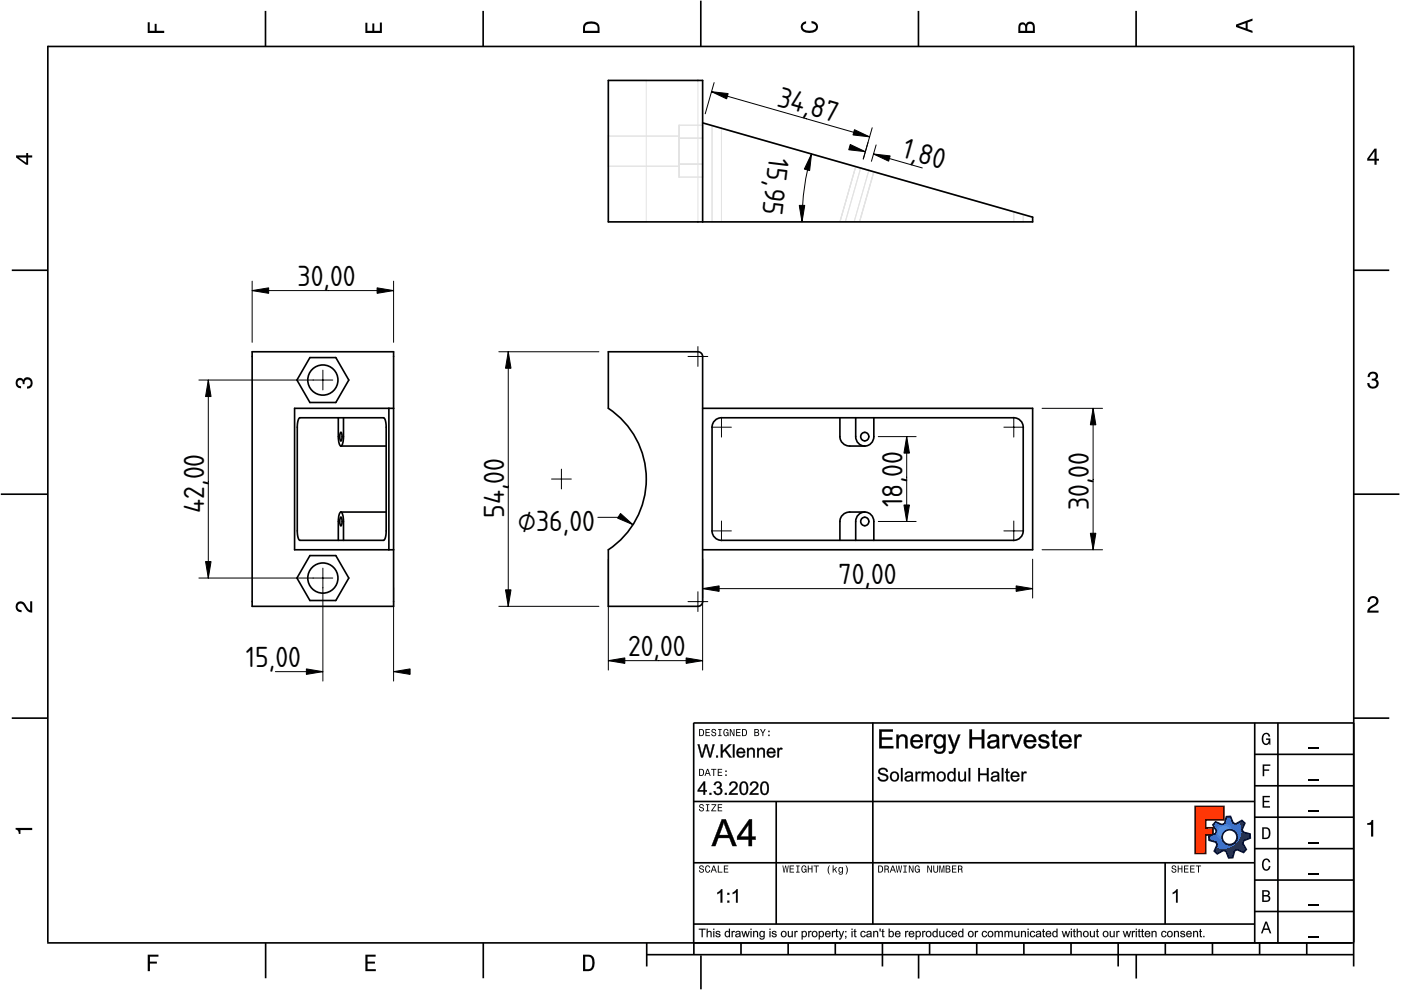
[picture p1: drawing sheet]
<svg xmlns="http://www.w3.org/2000/svg" width="297mm" height="210mm" viewBox="0 0 297 210" stroke-linecap="round" stroke-linejoin="round" font-family="sans-serif">
<defs><g id="words">
<g font-size="5.8">
<text x="164.6" y="22.4" transform="rotate(16 164.6 22.4)">34,87</text>
<text x="163.1" y="33.3" transform="rotate(97 163.1 33.3)">15,95</text>
<text x="191" y="33.4" transform="rotate(16 191 33.4)">1,80</text>
<text x="63.1" y="60.7">30,00</text>
<text x="191.3" y="107.5" transform="rotate(-90 191.3 107.5)">18,00</text>
<text x="43.3" y="108.7" transform="rotate(-90 43.3 108.7)">42,00</text>
<text x="106.9" y="109.8" transform="rotate(-90 106.9 109.8)">54,00</text>
<text x="109.8" y="112.5">⌀36,00</text>
<text x="230.9" y="108.2" transform="rotate(-90 230.9 108.2)">30,00</text>
<text x="177.8" y="123.9">70,00</text>
<text x="52.1" y="141.5">15,00</text>
<text x="133.2" y="139.2">20,00</text>
</g>
</g></defs>
<g fill="none" stroke="#000" stroke-width=".35">
<path d="M10.1 9.7v190.1M10.1 9.9h277M56.3 2.3v7.5M102.4 2.3v7.5M148.6 .1v9.8M194.7 2.3v7.5M240.9 2.3v7.5M287 9.7v195.2M2.5 57.3h7.5M287.1 57.3h7.4M.2 104.8h10M287 104.8h9.7"/>
<path d="M2.5 152.3h7.5M147 153.3h140.1M147.1 153.3v49.1M185.1 153.2v42.8M266 159.9h21M266 153.3v46.7M270.9 153.3v46.7M287.1 152.3h7.4M147 169.9h119M164.6 169.9v26M266 179.9h21M266 173.3h21"/>
<path d="M266 166.6h21M10 199.9h277.1M56.3 199.9v7.5M102.5 199.9v7.5M137.1 199.9v5M147 195.9h119M147 182.9h119M157.1 199.9v2.5M167.1 199.9v2.5M177.1 199.9v2.5M187.1 199.9v5M197.1 199.9v2.5"/>
<path d="M207.1 199.9v2.5M217.1 199.9v2.5M227.1 199.9v2.5M237.1 199.9v5M247 182.9v13M247.1 199.9v2.5M257.1 199.9v2.5M266 193.3h21M266 186.6h21M267.1 199.9v2.5M277.1 199.9v2.5M137.1 202.4h150"/>
<path d="M148.6 202.6v7.2M194.8 202.4v5.1M240.9 202.4v5.1"/>
</g>
<g fill="#000">
<path d="M31.3 4.7h.4v1.8h1.1v-1.4h.4v1.4h1.6v.5h-3.5z" fill-rule="evenodd"/>
<path d="M77.5 4.8h.4v1.7h1v-1.5h.5v1.5h1.1v-1.7h.5v2.2h-3.5z" fill-rule="evenodd"/>
<path d="M124.1 4.9a2.19 2.19 0 0 0-.5 2.1h3.5v-1.2a1.42 1.42 0 0 0-1.7-1.3zM124.3 5.2a2.14 2.14 0 0 1 2.3 .3l.1 1h-2.7l.1-1z" fill-rule="evenodd"/>
<path d="M170.1 4.9l.8-.4v.5a.7 .7 0 0 0-.7 .5 .7 .7 0 0 0 .3 .8 1.69 1.69 0 0 0 2.5-.6 .9 .9 0 0 0-.9-.8v-.5a1.24 1.24 0 0 1 1.3 1.1 1.24 1.24 0 0 1-1 1.4 2.22 2.22 0 0 1-2.5-.7l-.1-.5z" fill-rule="evenodd"/>
<path d="M216.1 5l-.2 .8v1.2h3.5v-1.3a.98 .98 0 0 0-.7-1.1 .98 .98 0 0 0-1.2 .6 .84 .84 0 0 0-1.4-.2zM216.4 5.3a.54 .54 0 0 1 .7-.1 .54 .54 0 0 1 .3 .6v.7h-1.1zM217.9 5.2a.62 .62 0 0 1 .7-.1 .62 .62 0 0 1 .4 .6v.8h-1.2z" fill-rule="evenodd"/>
<path d="M262.1 5.2v.5l3.5 1.3v-.5l-1.1-.3v-1.4l1.1-.4v-.5zM262.6 5.5l1.5-.6v1.1z" fill-rule="evenodd"/>
<path d="M3.4 32.9v.5l2.1 1.5h.5v-1.5h.8v-.5h-.8v-.5h-.4v.5zM4 33.4h1.6v1.1z" fill-rule="evenodd"/>
<path d="M291.4 31.5l-1.5 2.1v.5h1.5v.8h.5v-.8h.5v-.4h-.5v-2.2zM291.4 32.1v1.6h-1.1z" fill-rule="evenodd"/>
<path d="M3.6 80.4a.86 .86 0 0 1 1.4 .1 1.06 1.06 0 0 1 1.2-.5 1.06 1.06 0 0 1 .7 1.2 1.1 1.1 0 0 1-1.2 1.2v-.4a.71 .71 0 0 0 .8-1 .71 .71 0 0 0-1.3-.1v.6h-.4a.61 .61 0 0 0-.3-.8 .61 .61 0 0 0-.8 .2 .61 .61 0 0 0 .2 .8l.6 .2v.4a1.15 1.15 0 0 1-1.2-.6 1.15 1.15 0 0 1 .3-1.3z" fill-rule="evenodd"/>
<path d="M290.3 79.1a1.08 1.08 0 0 1 1.3-.2 1.08 1.08 0 0 1 .5 1.3l-.4 .2a1.06 1.06 0 0 1 .6 1.3 1.06 1.06 0 0 1-1.2 .7 1.1 1.1 0 0 1-1.2-1.2h.4a.71 .71 0 0 0 1 .8 .71 .71 0 0 0 .1-1.3h-.6v-.4a.61 .61 0 0 0 .8-.3 .61 .61 0 0 0-.2-.8 .61 .61 0 0 0-.8 .2l-.2 .5h-.4z" fill-rule="evenodd"/>
<path d="M3.6 127.8a1.22 1.22 0 0 1 2 .7l.4 .6 .4 .3v-1.9h.4v2.4a1.8 1.8 0 0 1-1.7-1.4 .71 .71 0 0 0-.9-.5 .71 .71 0 0 0-.5 .8 .71 .71 0 0 0 .9 .6v.4a1.18 1.18 0 0 1-1.2-.6 1.18 1.18 0 0 1 .2-1.4z" fill-rule="evenodd"/>
<path d="M290.3 126.7a1.18 1.18 0 0 1 1.9 .3 1.18 1.18 0 0 1-1 1.7l-.5 .3-.3 .5h1.9v.4h-2.4a1.8 1.8 0 0 1 1.4-1.7 .71 .71 0 0 0 .5-.9 .71 .71 0 0 0-.9-.5 .71 .71 0 0 0-.5 .8h-.4z" fill-rule="evenodd"/>
<path d="M148.2 154.6v1.5h.5a.77 .77 0 0 0 .6-.8 .77 .77 0 0 0-.6-.7zM148.4 154.8a.58 .58 0 0 1 .7 .5 .58 .58 0 0 1-.7 .6zM149.6 154.6v1.5h.9v-.2h-.7v-.5h.6v-.2h-.6v-.4h.7v-.2zM151 154.7a.53 .53 0 0 0 0 .6 .53 .53 0 0 0 .6 .2 .32 .32 0 0 1-.3 .5 .32 .32 0 0 1-.3-.4h-.2a.5 .5 0 0 0 .7 .5 .5 .5 0 0 0 .1-.8l-.4-.1a.28 .28 0 0 1-.1-.4 .28 .28 0 0 1 .4-.1 .28 .28 0 0 1 .1 .3h.2a.51 .51 0 0 0-.3-.4 .51 .51 0 0 0-.5 .1zM152.3 154.6v.2h.2v1.1h-.2v.2h.7v-.2h-.3v-1.1h.3v-.2zM153.5 154.7a.81 .81 0 0 0 .5 1.4l.3-.2 .2 .2v-.8h-.6v.1h.4l-.2 .5a.6 .6 0 0 1-.5-.6 .6 .6 0 0 1 .4-.6l.2 .3h.2l-.1-.3a.53 .53 0 0 0-.8 0zM154.7 154.6v1.5h.2v-1.3l.6 1.3h.2v-1.5h-.2v1.2l-.5-1.2zM156.1 154.6v1.5h.9v-.2h-.7v-.5h.6v-.2h-.6v-.4h.7v-.2zM157.3 154.6v1.5h.5a.77 .77 0 0 0 .6-.8 .77 .77 0 0 0-.6-.7zM157.5 154.8a.58 .58 0 0 1 .7 .5 .58 .58 0 0 1-.7 .6zM159.9 154.6v1.5h.6a.42 .42 0 0 0 .5-.3 .42 .42 0 0 0-.3-.5l.2-.2-.1-.4zM160.1 154.8h.3a.23 .23 0 0 1 .3 .2 .23 .23 0 0 1-.3 .2h-.3zM160.1 155.4h.4a.26 .26 0 0 1 .3 .2 .26 .26 0 0 1-.3 .3h-.4zM161.1 154.6l.5 .9v.6h.2v-.6l.5-.9h-.2l-.4 .7-.3-.7zM162.9 155.8v.3h.3v-.3zM162.9 154.9v.3h.3v-.3z" fill-rule="evenodd"/>
<path d="M267.8 155.7a.85 .85 0 0 1 .9-.3 .85 .85 0 0 1 .6 .8h-.3l-.1-.3a.49 .49 0 0 0-.4-.3 .49 .49 0 0 0-.5 .3 1.2 1.2 0 0 0 .4 1.8 .66 .66 0 0 0 .6-.8h-.6v-.3h.9v1.3h-.1l-.1-.3-.3 .3a.85 .85 0 0 1-1.2-.7v-1.1z" fill-rule="evenodd"/>
<path d="M3.3 175.5h3.5v.5h-2.5v.8h-.3a.77 .77 0 0 0-.7-.9z" fill-rule="evenodd"/>
<path d="M148.4 170.6a.53 .53 0 0 0 0 .6 .53 .53 0 0 0 .6 .2 .32 .32 0 0 1-.3 .5 .32 .32 0 0 1-.3-.4h-.2a.5 .5 0 0 0 .7 .6 .5 .5 0 0 0 .1-.9l-.4-.1a.28 .28 0 0 1-.1-.4 .28 .28 0 0 1 .4-.1 .28 .28 0 0 1 .1 .4h.2a.51 .51 0 0 0-.3-.5 .51 .51 0 0 0-.5 .1zM149.7 170.5v.2h.2v1.1h-.2v.2h.7v-.2h-.3v-1.1h.3v-.2zM150.8 170.5v.2h.8l-.8 1.3h1.1v-.2h-.9l.9-1.3zM152.2 170.5v1.5h.9v-.2h-.7v-.5h.6v-.2h-.6v-.4h.7v-.2z" fill-rule="evenodd"/>
<path d="M148.2 163v1.5h.5a.77 .77 0 0 0 .6-.7 .77 .77 0 0 0-.6-.8zM148.4 163.2a.57 .57 0 0 1 .7 .6 .57 .57 0 0 1-.7 .5zM149.9 163l-.5 1.5h.2l.1-.4h.6l.2 .4h.2l-.6-1.5zM150 163.2l.3 .7h-.5zM150.8 163v.2h.4v1.3h.2v-1.3h.5v-.2zM152.2 163v1.5h.9v-.2h-.7v-.5h.6v-.2h-.6v-.4h.7v-.2zM153.8 164.2v.3h.3v-.3zM153.8 163.4v.3h.3v-.3z" fill-rule="evenodd"/>
<path d="M253.4 171h6.1v2.8h-3.9v1.7h1.6v1.5h-1.6v4h-2.2z" fill-rule="evenodd"/>
<path d="M257.7 174.3l-.5 .6 .7 1.3-.2 .6-1.4 .5v.9l1.5 .4 .3 .5-.7 1.4 .7 .5 1.3-.7 .6 .2 .5 1.4 .9-.1 .3-1.4 .6-.3 1.4 .6 .5-.6-.7-1.3 .2-.6 1.4-.5-.1-.9-1.4-.4-.3-.5 .6-1.4-.6-.6-1.3 .8-.6-.2-.5-1.4h-.9l-.4 1.5-.5 .2zM259.1 177.5a1.6 1.6 0 0 1 3.2 0 1.6 1.6 0 0 1-3.2 0z" fill-rule="evenodd"/>
<path d="M267.7 168.7h1.5v.3h-1.2v.8h1.1v.3h-1.1v.8h1.3v.3h-1.6z" fill-rule="evenodd"/>
<path d="M267.7 162.1h1.6v.3h-1.3v.7h1.1v.3h-1.1v1.2h-.3z" fill-rule="evenodd"/>
<path d="M267.6 175.4v2.5h.8a1.37 1.37 0 0 0 .7-2.2 1.56 1.56 0 0 0-1.5-.3zM267.9 175.7a.98 .98 0 0 1 1.2 .7 .98 .98 0 0 1-.7 1.2h-.5z" fill-rule="evenodd"/>
<path d="M289.9 174.5a.77 .77 0 0 0 .9-.6h.4v3.5h-.5v-2.5h-.8z" fill-rule="evenodd"/>
<path d="M148.4 183.6a.53 .53 0 0 0 0 .6 .53 .53 0 0 0 .6 .2 .32 .32 0 0 1-.3 .5 .32 .32 0 0 1-.3-.4h-.2a.5 .5 0 0 0 .7 .6 .5 .5 0 0 0 .1-.9l-.4-.1a.28 .28 0 0 1-.1-.4 .28 .28 0 0 1 .4-.1 .28 .28 0 0 1 .1 .4h.2a.51 .51 0 0 0-.3-.5 .51 .51 0 0 0-.5 .1zM149.6 183.7l-.1 .2a.67 .67 0 0 0 .1 .9 .67 .67 0 0 0 .8 .1l.2-.4h-.2l-.2 .3a.6 .6 0 0 1-.5-.5 .6 .6 0 0 1 .4-.6l.3 .3h.2l-.2-.4a.5 .5 0 0 0-.8 .1zM151.2 183.5l-.5 1.5h.2l.1-.4h.6l.2 .4h.2l-.6-1.5zM151.3 183.7l.3 .7h-.5zM152.2 183.5v1.5h1v-.2h-.8v-1.3zM153.5 183.5v1.5h.9v-.2h-.7v-.5h.6v-.2h-.6v-.4h.7v-.2z" fill-rule="evenodd"/>
<path d="M165.9 183.5l.3 1.5h.1l.3-1.3 .2 1.3h.2l.2-1.5h-.1l-.2 1.3-.2-1.3h-.2l-.2 1.3-.2-1.3zM167.4 183.5v1.5h1v-.2h-.8v-.5h.7v-.2h-.7v-.4h.7v-.2zM168.8 183.5v.2h.3v1.1h-.3v.2h.7v-.2h-.2v-1.1h.2v-.2zM170.1 183.7a.82 .82 0 0 0 .5 1.3l.3-.2 .1 .2v-.8h-.5v.2h.3l-.2 .4a.6 .6 0 0 1-.5-.5 .6 .6 0 0 1 .5-.6l.2 .3h.2l-.2-.4a.53 .53 0 0 0-.7 .1zM171.3 183.5v1.5h.2v-.7h.6v.7h.2v-1.5h-.2v.6h-.6v-.6zM172.5 183.5v.2h.5v1.3h.2v-1.3h.4v-.2zM175.8 183.5a1.35 1.35 0 0 0 .2 1.9 1.84 1.84 0 0 1 0-1.9zM176.5 183.5v1.5h.2v-.4l.2-.2 .4 .6h.2l-.4-.7 .4-.5h-.2l-.6 .6v-.9zM177.9 184a.59 .59 0 0 0-.2 .7 .59 .59 0 0 0 .7 .3l.1-.2a.31 .31 0 0 1-.1 .5 .31 .31 0 0 1-.4-.2h-.2a.47 .47 0 0 0 .5 .4 .47 .47 0 0 0 .4-.5v-1.2h-.2v.2l-.3-.2zM178 184.1l.1-.1a.42 .42 0 0 1 .4 .4 .42 .42 0 0 1-.4 .5l-.1-.3zM179.3 183.5a1.85 1.85 0 0 1 0 1.9 1.22 1.22 0 0 0 0-1.9z" fill-rule="evenodd"/>
<path d="M186.2 183.5v1.5h.5a.77 .77 0 0 0 .6-.7 .77 .77 0 0 0-.6-.8zM186.4 183.7a.58 .58 0 0 1 .6 .6 .58 .58 0 0 1-.6 .5zM187.5 183.5v1.5h.2v-.6a.45 .45 0 0 1 .5 .1 .45 .45 0 0 1 .1 .5h.2l-.2-.7a.42 .42 0 0 0 .1-.5 .42 .42 0 0 0-.4-.3zM187.7 183.7h.2a.26 .26 0 0 1 .4 .3 .26 .26 0 0 1-.4 .2h-.2zM189.2 183.5l-.6 1.5h.2l.2-.4h.6l.1 .4h.2l-.5-1.5zM189.3 183.7l.2 .7h-.4zM189.9 183.5l.3 1.5h.2l.2-1.3 .2 1.3h.2l.3-1.5h-.2l-.2 1.3-.2-1.3h-.2l-.2 1.3-.2-1.3zM191.5 183.5v.2h.3v1.1h-.3v.2h.8v-.2h-.3v-1.1h.3v-.2zM192.7 183.5v1.5h.2v-1.2l.5 1.2h.3v-1.5h-.2v1.2l-.6-1.2zM194.1 183.7a.81 .81 0 0 0 .5 1.3l.3-.2 .1 .2v-.8h-.5v.2h.3l-.2 .4a.6 .6 0 0 1-.5-.5 .6 .6 0 0 1 .5-.6l.2 .3h.2l-.2-.4a.53 .53 0 0 0-.7 .1zM196.6 183.5v1.5h.2v-1.2l.6 1.2h.2v-1.5h-.2v1.2l-.6-1.2zM197.9 183.5v.9a.52 .52 0 0 0 .5 .6 .52 .52 0 0 0 .5-.6v-.9h-.2v.9a.33 .33 0 0 1-.3 .5 .33 .33 0 0 1-.3-.5v-.9zM199.2 183.5v1.5h.1v-1.4l.3 1.4h.2l.3-1.4v1.4h.1v-1.5h-.2l-.3 1.3-.3-1.3zM200.5 183.5v1.5h.6a.42 .42 0 0 0 .4-.3 .42 .42 0 0 0-.2-.5l.2-.2-.1-.4zM200.7 183.7h.3a.23 .23 0 0 1 .3 .2 .23 .23 0 0 1-.3 .2h-.3zM200.7 184.3h.3a.26 .26 0 0 1 .3 .3 .26 .26 0 0 1-.3 .2h-.3zM201.8 183.5v1.5h1v-.2h-.8v-.5h.7v-.2h-.7v-.4h.8v-.2zM203.1 183.5v1.5h.2v-.6a.45 .45 0 0 1 .5 .1 .45 .45 0 0 1 .1 .5h.2l-.2-.7a.42 .42 0 0 0 .1-.5 .42 .42 0 0 0-.4-.3zM203.3 183.7h.3a.26 .26 0 0 1 .3 .3 .26 .26 0 0 1-.4 .2h-.2z" fill-rule="evenodd"/>
<path d="M248.5 183.6a.53 .53 0 0 0 0 .6 .53 .53 0 0 0 .6 .2 .32 .32 0 0 1-.2 .5 .32 .32 0 0 1-.3-.4h-.2a.5 .5 0 0 0 .6 .6 .5 .5 0 0 0 .2-.9l-.4-.1a.28 .28 0 0 1-.1-.4 .28 .28 0 0 1 .3-.1 .28 .28 0 0 1 .2 .4h.2a.51 .51 0 0 0-.3-.5 .51 .51 0 0 0-.6 .1zM249.7 183.5v1.5h.2v-.7h.6v.7h.2v-1.5h-.2v.6h-.6v-.6zM251 183.5v1.5h1v-.2h-.8v-.5h.7v-.2h-.7v-.4h.8v-.2zM252.3 183.5v1.5h1v-.2h-.8v-.5h.7v-.2h-.7v-.4h.8v-.2zM253.5 183.5v.2h.5v1.3h.2v-1.3h.5v-.2z" fill-rule="evenodd"/>
<path d="M268.3 195.4l-1 2.5h.4l.2-.7h1l.3 .7h.3l-.9-2.5zM268.4 195.8l.4 1.1h-.7z" fill-rule="evenodd"/>
<path d="M267.6 188.7v2.5h1a.7 .7 0 0 0 .7-.5 .7 .7 0 0 0-.4-.8 .61 .61 0 0 0 .3-.8 .61 .61 0 0 0-.7-.4zM267.9 189h.6a.38 .38 0 0 1 .4 .4 .38 .38 0 0 1-.5 .4h-.5zM267.9 190.1h.6a.44 .44 0 0 1 .5 .4 .44 .44 0 0 1-.5 .4h-.6z" fill-rule="evenodd"/>
<path d="M267.8 182.3a.85 .85 0 0 1 .9-.3 .85 .85 0 0 1 .6 .8h-.3l-.1-.2a.47 .47 0 0 0-.4-.3 .47 .47 0 0 0-.4 .3 1.21 1.21 0 0 0 .4 1.7 .64 .64 0 0 0 .5-.7h.4a.89 .89 0 0 1-.8 1 .89 .89 0 0 1-1-.7v-1.1z" fill-rule="evenodd"/>
<path d="M31.3 202.4h2.3v.4h-1.8v1.1h1.5v.4h-1.5v1.6h-.5z" fill-rule="evenodd"/>
<path d="M77.5 202.4h2.1v.4h-1.7v1.1h1.6v.4h-1.6v1.2h1.8v.4h-2.2z" fill-rule="evenodd"/>
<path d="M123.6 202.4v3.5h1.2a1.42 1.42 0 0 0 1.3-1.7 1.38 1.38 0 0 0-1.3-1.8zM124.1 202.8l1 .1a1.89 1.89 0 0 1 0 2.5l-1 .1z" fill-rule="evenodd"/>
</g>
<path d="M277.3 158.6h2.2M277.3 178.6h2.2M277.3 172h2.2M277.3 165.3h2.2M277.3 198.6h2.2M277.3 192h2.2M277.3 185.3h2.2" fill="none" stroke="#000" stroke-width=".25"/>
<g fill="#000">
<path d="M248.6 189.2l.9-.7h.2v2.9h-.4v-2.2l-.7 .4z"/>
<path d="M186.4 154.6h2.9v.6l-2.4-.1v1.3l2.3-.1v.6l-2.3-.1v1.4h2.5v.5h-3zM186.4 154.7v4h3v-.5h-2.5v-1.4h2.3v-.4h-2.3v-1.3h2.4v-.4zM190 155.7h.5v.5a1.05 1.05 0 0 1 1.3-.5 1.05 1.05 0 0 1 .6 1.2v1.8h-.5v-1.8a.69 .69 0 0 0-.8-.8 .69 .69 0 0 0-.5 1v1.6h-.6zM190.1 155.8v2.9h.5l-.1-1.6a.74 .74 0 0 1 .6-1 .74 .74 0 0 1 .9 .8l-.1 1.8h.5v-2.3a1.05 1.05 0 0 0-.9-.7 1.05 1.05 0 0 0-1 .6v-.5zM193.4 156.1a1.37 1.37 0 0 1 1.6-.3 1.37 1.37 0 0 1 .7 1.6l-2.2-.1a.83 .83 0 0 0 .7 1 .83 .83 0 0 0 1-.6l.5 .1a1.45 1.45 0 0 1-2 .8 1.45 1.45 0 0 1-.6-2zM193.4 156.1a1.48 1.48 0 0 0-.2 2 1.48 1.48 0 0 0 2 .4l.5-.7-.5-.1a.85 .85 0 0 1-1.1 .6 .85 .85 0 0 1-.6-1h2.2a1.86 1.86 0 0 0-.6-1.4l-1-.2zM193.8 156.3l-.3 .6h1.6a.77 .77 0 0 0-.4-.7 .77 .77 0 0 0-.9 .1zM193.8 156.3l.3-.2h.5l.4 .3 .2 .6h-1.7zM196.2 155.7h.5v.5a.68 .68 0 0 1 1.2-.3l-.2 .5a.54 .54 0 0 0-.9 .2v2.1h-.6zM196.3 155.8v2.9h.5l-.1-1.6a.65 .65 0 0 1 .2-.7 .65 .65 0 0 1 .8-.1l.1-.4a.74 .74 0 0 0-1.1 .3v-.4zM198.3 156a1.13 1.13 0 0 1 1.7 .1v-.4h.5v2.6a1.34 1.34 0 0 1-.8 1.5 1.34 1.34 0 0 1-1.7-.6v-.3h.5a.78 .78 0 0 0 .8 .5 .78 .78 0 0 0 .7-.5v-.6a1.12 1.12 0 0 1-1.9-.3 1.86 1.86 0 0 1 .2-2zM198.4 156.1a1.47 1.47 0 0 0-.4 1.6 1.47 1.47 0 0 0 1.5 .9l.5-.4v.6a.79 .79 0 0 1-.5 .6 .79 .79 0 0 1-.8-.1l-.2-.3-.5-.1a1.25 1.25 0 0 0 1.6 .9 1.25 1.25 0 0 0 .9-1.5v-2.5h-.5l.1 .4a1.12 1.12 0 0 0-1.7-.1zM198.7 156.4a1.05 1.05 0 0 0-.2 1.1 1.05 1.05 0 0 0 .9 .7 1.07 1.07 0 0 0 .6-1.2 1.07 1.07 0 0 0-1-.8zM198.7 156.3a.84 .84 0 0 1 1-.1 .84 .84 0 0 1 .4 1 .86 .86 0 0 1-.9 1.1 .86 .86 0 0 1-.8-1.1zM200.9 155.7h.6l.8 2.4 .8-2.4h.6l-1.5 3.7a.73 .73 0 0 1-1 .4l-.1-.5h.6l.4-.6zM201 155.8l1 3a.59 .59 0 0 1-.8 .5v.4a1.02 1.02 0 0 0 1.3-1l1.1-2.9h-.5l-.8 2.3-.8-2.3zM205.5 154.6h.6v1.7h2.1l-.1-1.7h.6v4.1h-.6v-1.9h-2v1.9h-.6zM205.5 154.7v4h.6l-.1-2h2.2v2h.5v-4h-.5v1.6h-2.2l.1-1.6zM209.7 156a1.32 1.32 0 0 1 2.1 .4l.1 1.7 .1 .6h-.6v-.4a1.27 1.27 0 0 1-2.1-.2 1.21 1.21 0 0 1 1.5-1.2l.5-.1a.74 .74 0 0 0-.6-.7 .74 .74 0 0 0-.8 .6l-.5-.1zM209.7 156l-.3 .6 .5 .1a.77 .77 0 0 1 .5-.6 .77 .77 0 0 1 .8 .2l.1 .5-1.3 .3a.86 .86 0 0 0-.6 1.2 .86 .86 0 0 0 1.3 .4l.7-.5 .1 .5h.5l-.2-.6v-1.8a1.36 1.36 0 0 0-2.1-.3zM210 157.6a.51 .51 0 0 0 .1 .7 .51 .51 0 0 0 .7 0l.4-.4 .1-.7zM210 157.5l1.4-.3a.9 .9 0 0 1-.4 1 .9 .9 0 0 1-1.2-.1zM212.5 155.7h.5v.5a.68 .68 0 0 1 1.2-.3l-.2 .5a.54 .54 0 0 0-.9 .2v2.1h-.6zM212.6 155.8v2.9h.5l-.1-1.6a.65 .65 0 0 1 .2-.7 .65 .65 0 0 1 .8-.1l.1-.4a.74 .74 0 0 0-1.1 .3v-.4zM214.1 155.7h.6l.8 2.4 .8-2.4h.5l-1.1 3h-.5zM214.1 155.8l1.1 2.9h.5l1.1-2.9h-.5l-.8 2.4-.8-2.4zM217.4 156.1a1.37 1.37 0 0 1 1.6-.3 1.37 1.37 0 0 1 .7 1.6l-2.1-.1a.83 .83 0 0 0 .6 1 .83 .83 0 0 0 1-.6l.5 .1a1.45 1.45 0 0 1-1.9 .8 1.45 1.45 0 0 1-.7-2zM217.4 156.1a1.48 1.48 0 0 0-.1 2 1.48 1.48 0 0 0 1.9 .4l.5-.7-.5-.1a.85 .85 0 0 1-1 .6 .85 .85 0 0 1-.7-1h2.2a1.86 1.86 0 0 0-.6-1.4l-1-.2zM217.8 156.3l-.2 .6h1.6a.77 .77 0 0 0-.5-.7 .77 .77 0 0 0-.9 .1zM217.8 156.3l.4-.2h.4l.4 .3 .2 .6h-1.7zM220.4 156l.1-.1a1.21 1.21 0 0 1 1.9 .6l-.5 .1a.64 .64 0 0 0-.6-.5 .64 .64 0 0 0-.6 .5l.6 .3a.94 .94 0 0 1 1 .3 .94 .94 0 0 1 .1 1.1 1.35 1.35 0 0 1-2.3-.5l.5-.1a.67 .67 0 0 0 .7 .6 .67 .67 0 0 0 .7-.6l-.4-.2a1.34 1.34 0 0 1-1.4-1zM220.4 156a.78 .78 0 0 0-.1 .9 .78 .78 0 0 0 .7 .4l.4 .1a.49 .49 0 0 1 .6 .5 .49 .49 0 0 1-.7 .4l-.5-.1-.2-.5-.5 .1a1.23 1.23 0 0 0 1.2 .9 1.23 1.23 0 0 0 1.2-.9 1.39 1.39 0 0 0-1.5-1l-.3-.1a.62 .62 0 0 1 .5-.7 .62 .62 0 0 1 .7 .4v.2l.5-.1a1.22 1.22 0 0 0-2-.5zM223.2 155l.5-.3v1.1l.5-.1v.5l-.5-.1v1.7a.31 .31 0 0 0 .1 .4 .31 .31 0 0 0 .4 0l.1 .5a.77 .77 0 0 1-.8-.1 .77 .77 0 0 1-.3-.8v-1.7l-.4 .1v-.5l.4 .1zM223.2 155v.8h-.3v.3h.3v1.7a.69 .69 0 0 0 .3 .8 .69 .69 0 0 0 .8 0l-.1-.4a.36 .36 0 0 1-.4 0 .36 .36 0 0 1-.1-.4v-1.7h.5v-.3h-.5v-1.1zM224.9 156.1a1.37 1.37 0 0 1 1.6-.3 1.37 1.37 0 0 1 .7 1.6l-2.1-.1a.83 .83 0 0 0 .6 1 .83 .83 0 0 0 1-.6l.5 .1a1.45 1.45 0 0 1-1.9 .8 1.45 1.45 0 0 1-.7-2zM224.9 156.1a1.48 1.48 0 0 0-.1 2 1.48 1.48 0 0 0 1.9 .4l.5-.7-.5-.1a.85 .85 0 0 1-1 .6 .85 .85 0 0 1-.6-1h2.1a1.86 1.86 0 0 0-.6-1.4l-1-.2zM225.4 156.3l-.3 .6h1.6a.77 .77 0 0 0-.5-.7 .77 .77 0 0 0-.8 .1zM225.3 156.3l.4-.2h.4l.4 .3 .2 .6h-1.7zM227.8 155.7h.5l-.1 .5a.68 .68 0 0 1 1.2-.3l-.2 .5a.54 .54 0 0 0-.8 .2l-.1 2.1h-.5zM227.8 155.8v2.9h.5v-1.6a.65 .65 0 0 1 .1-.7 .65 .65 0 0 1 .8-.1l.2-.4a.74 .74 0 0 0-1.2 .3v-.4z"/>
<path d="M186.4 154.7h2.9v.4h-2.4v1.3h2.3v.4h-2.3v1.4h2.5v.5h-3zM190.1 155.8h.4v.4a1.03 1.03 0 0 1 1.3-.5 1.03 1.03 0 0 1 .6 1.2v1.8h-.5v-1.8a.72 .72 0 0 0-.8-.8 .72 .72 0 0 0-.5 1v1.6h-.5zM193.4 156.1a1.35 1.35 0 0 1 1.6-.3 1.35 1.35 0 0 1 .7 1.5h-2.2a.84 .84 0 0 0 .6 1 .84 .84 0 0 0 1.1-.6l.5 .1a1.42 1.42 0 0 1-2 .8 1.42 1.42 0 0 1-.6-2zM193.8 156.3l-.3 .6h1.7a.8 .8 0 0 0-.5-.7 .8 .8 0 0 0-.9 .1zM196.3 155.8h.4v.4a.7 .7 0 0 1 1.1-.3l-.1 .4a.64 .64 0 0 0-.8 .1 .64 .64 0 0 0-.1 .7v1.6h-.5zM198.4 156a1.14 1.14 0 0 1 1.6 .1v-.3h.5v2.5a1.31 1.31 0 0 1-.8 1.5 1.31 1.31 0 0 1-1.6-.6l-.1-.3 .5 .1a.82 .82 0 0 0 1.1 .4 .82 .82 0 0 0 .4-1.1 1.26 1.26 0 0 1-1.6 .1 1.26 1.26 0 0 1-.4-1.5zM198.7 156.4a1.08 1.08 0 0 0-.3 1.2 1.08 1.08 0 0 0 1.1 .6 1.1 1.1 0 0 0 .6-1.2 1.1 1.1 0 0 0-1.1-.9zM201 155.8h.5l.8 2.3 .8-2.3h.5l-1.1 2.9a1.05 1.05 0 0 1-1.3 1.1v-.5a.65 .65 0 0 0 .9-.6zM205.5 154.7h.6v1.6h2.1v-1.6h.5v4h-.5v-1.9h-2.1v1.9h-.6zM209.7 156a1.4 1.4 0 0 1 2.1 .3l.2 2.4h-.5l-.1-.4a1.19 1.19 0 0 1-2.1-.4 1.19 1.19 0 0 1 1.5-1h.3a.41 .41 0 0 0 .2-.5 .41 .41 0 0 0-.4-.3l-.8 .1-.2 .5-.5-.1zM210 157.6a.54 .54 0 0 0 0 .7 .54 .54 0 0 0 .8 0 .89 .89 0 0 0 .5-1.1zM212.6 155.8h.4v.4a.7 .7 0 0 1 1.1-.3l-.1 .4a.64 .64 0 0 0-.8 .1 .64 .64 0 0 0-.1 .7v1.6h-.5zM214.1 155.8h.6l.8 2.3 .8-2.3h.5l-1.1 2.9h-.5zM217.4 156.1a1.35 1.35 0 0 1 1.6-.3 1.35 1.35 0 0 1 .7 1.5h-2.2a.84 .84 0 0 0 .7 1 .84 .84 0 0 0 1-.6l.5 .1a1.42 1.42 0 0 1-1.9 .8 1.42 1.42 0 0 1-.7-2zM217.8 156.3l-.2 .6h1.6a.8 .8 0 0 0-.5-.7 .8 .8 0 0 0-.9 .1zM220.4 156a1.22 1.22 0 0 1 2 .5l-.5 .1a.65 .65 0 0 0-.6-.5 .65 .65 0 0 0-.6 .5l.3 .2a1.32 1.32 0 0 1 1.5 1.2 1.27 1.27 0 0 1-1.3 .7 1.27 1.27 0 0 1-1.1-.9l.5-.1a.7 .7 0 0 0 .7 .6 .7 .7 0 0 0 .7-.6l-.2-.2a1.66 1.66 0 0 1-1.6-1zM223.2 155l.5-.3v1.1h.5v.3h-.5v1.7a.33 .33 0 0 0 .1 .4 .33 .33 0 0 0 .4 0l.1 .5a.72 .72 0 0 1-.8-.1 .72 .72 0 0 1-.3-.8v-1.7h-.3v-.3h.3zM224.9 156.1a1.35 1.35 0 0 1 1.6-.3 1.35 1.35 0 0 1 .7 1.5h-2.1a.84 .84 0 0 0 .6 1 .84 .84 0 0 0 1-.6l.5 .1a1.42 1.42 0 0 1-1.9 .8 1.42 1.42 0 0 1-.7-2zM225.3 156.3l-.2 .6h1.6a.8 .8 0 0 0-.5-.7 .8 .8 0 0 0-.9 .1zM227.8 155.8h.4v.4a.7 .7 0 0 1 1.2-.3l-.2 .4a.64 .64 0 0 0-.8 .1 .64 .64 0 0 0-.1 .7v1.6h-.5z"/>
<path d="M147.9 157.8h.4l.5 2.4 .7-2.4h.5l.6 2.4 .5-2.4h.4l-.7 2.8h-.4l-.7-2.4-.6 2.4h-.5zM147.9 157.8l.8 2.8h.3l.7-2.5 .7 2.5h.3l.8-2.8h-.4l-.5 2.4-.7-2.4h-.4l-.6 2.4-.6-2.4zM151.8 160.2h.4v.4h-.4zM151.8 160.2v.4h.4v-.4zM152.8 157.8h.4v1.4l1.4-1.4h.6l-1.3 1.1 1.3 1.7h-.6l-.9-1.4-.5 .4v1h-.4zM152.8 157.8v2.8h.4v-1l.5-.5 1 1.5h.4l-1.2-1.7 1.2-1.1h-.5l-1.4 1.5v-1.5zM155.4 157.8h.4v2.8h-.4zM155.4 157.8v2.8h.3v-2.8zM156.4 158.8a.96 .96 0 0 1 1.1-.2 .96 .96 0 0 1 .5 1.1h-1.5a.57 .57 0 0 0 .5 .6 .57 .57 0 0 0 .6-.4l.4 .1a.85 .85 0 0 1-1.2 .6 1.15 1.15 0 0 1-.4-1.8zM156.4 158.8a1.01 1.01 0 0 0-.1 1.5 1.01 1.01 0 0 0 1.5 0l.2-.3h-.4a.59 .59 0 0 1-.7 .4 .59 .59 0 0 1-.4-.7h1.5a.92 .92 0 0 0-.5-1 .92 .92 0 0 0-1.1 .1zM156.7 159l-.2 .4h1.1l-.4-.5zM156.7 159l.4-.2 .3 .1 .3 .5h-1.2zM158.4 158.6h.3v.3a.73 .73 0 0 1 .9-.4 .73 .73 0 0 1 .5 .9v1.2h-.4v-1.2a.47 .47 0 0 0-.6-.6 .47 .47 0 0 0-.3 .7v1.1h-.4zM158.4 158.6v2h.3v-1.1a.52 .52 0 0 1 .4-.7 .52 .52 0 0 1 .6 .6v1.2h.3v-1.6a.73 .73 0 0 0-.6-.5 .73 .73 0 0 0-.7 .5v-.4zM160.5 158.6h.4l-.1 .3a.73 .73 0 0 1 .9-.4 .73 .73 0 0 1 .5 .9v1.2h-.4v-1.2a.47 .47 0 0 0-.5-.6 .47 .47 0 0 0-.4 .7v1.1h-.4zM160.5 158.6v2h.4l-.1-1.1a.52 .52 0 0 1 .5-.7 .52 .52 0 0 1 .6 .6l-.1 1.2h.4v-1.6a.73 .73 0 0 0-.7-.5 .73 .73 0 0 0-.7 .5v-.4zM162.8 158.8a.96 .96 0 0 1 1.2-.2 .96 .96 0 0 1 .4 1.1h-1.5a.57 .57 0 0 0 .5 .6 .57 .57 0 0 0 .7-.4l.3 .1a.85 .85 0 0 1-1.2 .6 1.15 1.15 0 0 1-.4-1.8zM162.8 158.8a1.01 1.01 0 0 0 0 1.5 1.01 1.01 0 0 0 1.4 0l.2-.3h-.3a.59 .59 0 0 1-.8 .4 .59 .59 0 0 1-.4-.7h1.5a.92 .92 0 0 0-.5-1 .92 .92 0 0 0-1.1 .1zM163.1 159l-.2 .4h1.2l-.4-.5zM163.1 159l.4-.2 .3 .1 .3 .5h-1.2zM164.8 158.6h.4l-.1 .3a.47 .47 0 0 1 .4-.4 .47 .47 0 0 1 .4 .2l-.1 .3-.4-.1-.2 .2v1.5h-.4zM164.8 158.6v2h.4l-.1-1.1a.46 .46 0 0 1 .1-.5 .46 .46 0 0 1 .6 0l.1-.4h-.4l-.3 .3-.1-.3z"/>
<path d="M147.9 157.8h.4l.5 2.4 .7-2.4h.4l.7 2.4 .5-2.4h.4l-.8 2.8h-.3l-.7-2.4-.7 2.4h-.3zM151.8 160.2h.4v.4h-.4zM152.8 157.8h.4v1.4l1.4-1.4h.5l-1.2 1.1 1.2 1.7h-.4l-1-1.4-.5 .4v1h-.4zM155.4 157.8h.3v2.8h-.3zM156.4 158.8a.94 .94 0 0 1 1.1-.2 .94 .94 0 0 1 .5 1.1h-1.5a.59 .59 0 0 0 .4 .6 .59 .59 0 0 0 .7-.3h.4a1 1 0 0 1-1.4 .5 1 1 0 0 1-.4-1.5zM156.7 159l-.2 .4h1.1a.56 .56 0 0 0-.3-.5 .56 .56 0 0 0-.6 .1zM158.4 158.6h.3v.3a.72 .72 0 0 1 .9-.3 .72 .72 0 0 1 .4 .8v1.2h-.3v-1.2a.5 .5 0 0 0-.6-.6 .5 .5 0 0 0-.4 .7v1.1h-.3zM160.5 158.6h.3v.3a.72 .72 0 0 1 .9-.3 .72 .72 0 0 1 .5 .8v1.2h-.4v-1.2a.5 .5 0 0 0-.5-.6 .5 .5 0 0 0-.4 .7v1.1h-.4zM162.8 158.8a.94 .94 0 0 1 1.2-.2 .94 .94 0 0 1 .4 1.1h-1.5a.59 .59 0 0 0 .5 .6 .59 .59 0 0 0 .7-.3h.3a1 1 0 0 1-1.4 .5 1 1 0 0 1-.3-1.5zM163.1 159l-.2 .4h1.2a.56 .56 0 0 0-.4-.5 .56 .56 0 0 0-.6 .1zM164.8 158.6h.3v.3l.2-.3h.4h.2l-.1 .4a.45 .45 0 0 0-.5 0 .45 .45 0 0 0-.1 .5v1.1h-.4z"/>
<path d="M149.2 165.7h.3v1.8h.4v.4l-.4-.1v.7h-.4v-.7l-1.2 .1v-.4zM149.2 165.7l-1.3 1.8v.3h1.3l-.1 .7h.4v-.7h.4v-.3l-.4 .1v-1.9zM149.1 166.2l-.8 1.3h.8zM149.2 166.2v1.4h-1zM150.4 168.1h.4v.4h-.4zM150.4 168.1v.4h.4v-.4zM151.6 165.9a.78 .78 0 0 1 1.2-.1 .78 .78 0 0 1-.2 1.2 .75 .75 0 0 1 .6 .6 .75 .75 0 0 1-.3 .7 .93 .93 0 0 1-1 .3 .93 .93 0 0 1-.6-.9h.4a.55 .55 0 0 0 .6 .5 .55 .55 0 0 0 .4-.7 .55 .55 0 0 0-.7-.3v-.4a.47 .47 0 0 0 .6-.3 .47 .47 0 0 0-.4-.6 .47 .47 0 0 0-.5 .6l-.4-.1zM151.6 165.9l-.3 .5 .4 .1a.5 .5 0 0 1 .5-.6 .5 .5 0 0 1 .5 .6 .5 .5 0 0 1-.7 .4v.3a.58 .58 0 0 1 .8 .3 .58 .58 0 0 1-.5 .8 .58 .58 0 0 1-.6-.6l-.4 .1a.89 .89 0 0 0 1.2 .7 .89 .89 0 0 0 .4-1.4l-.4-.1a.73 .73 0 0 0 .3-1.1 .73 .73 0 0 0-1.2 0zM153.7 168.1h.4v.4h-.4zM153.7 168.1v.4h.4v-.4zM154.9 165.9a.95 .95 0 0 1 1.4 .2 .95 .95 0 0 1-.5 1.4l-.8 .7h1.4v.3h-1.9l.2-.5 .5-.5a.95 .95 0 0 0 .7-1.4 .53 .53 0 0 0-.6-.1 .53 .53 0 0 0-.3 .6l-.4-.1zM154.9 165.9l-.3 .6h.4a.58 .58 0 0 1 .9-.5 .58 .58 0 0 1-.1 1.1l-1 .8-.3 .6h1.9v-.3h-1.4l.5-.6a1.07 1.07 0 0 0 .5-1.8l-.7-.1zM157.2 165.8a1.04 1.04 0 0 1 1.2 .1 1.04 1.04 0 0 1 .2 1.2 1.06 1.06 0 0 1-.2 1.2 1.06 1.06 0 0 1-1.2 .2 2.18 2.18 0 0 1 0-2.7zM157.2 165.9a2.3 2.3 0 0 0-.1 2.4 .91 .91 0 0 0 1 .1 .91 .91 0 0 0 .5-1 1.2 1.2 0 0 0-1.1-1.7zM157.3 166.2a2.16 2.16 0 0 0 .3 2h.2a1.74 1.74 0 0 0 0-2.2zM157.4 166h.5a1.76 1.76 0 0 1 0 2.3h-.4a1.93 1.93 0 0 1-.1-2.3zM159.3 165.9a.95 .95 0 0 1 1.4 .2 .95 .95 0 0 1-.5 1.4l-.8 .7h1.4v.3h-1.9l.2-.5 .5-.5a.95 .95 0 0 0 .7-1.4 .53 .53 0 0 0-.6-.1 .53 .53 0 0 0-.3 .6l-.4-.1zM159.3 165.9l-.3 .6h.4a.58 .58 0 0 1 .9-.5 .58 .58 0 0 1-.1 1.1l-1 .8-.3 .6h1.9v-.3h-1.4l.5-.6a1.07 1.07 0 0 0 .5-1.8l-.7-.1zM161.6 165.8a1.04 1.04 0 0 1 1.2 .1 1.04 1.04 0 0 1 .2 1.2 1.06 1.06 0 0 1-.2 1.2 1.06 1.06 0 0 1-1.2 .2 2.18 2.18 0 0 1 0-2.7zM161.6 165.9a2.3 2.3 0 0 0-.1 2.4 .91 .91 0 0 0 1 .1 .91 .91 0 0 0 .5-1 1.2 1.2 0 0 0-1.1-1.7zM161.7 166.2a2.16 2.16 0 0 0 .3 2h.2a1.74 1.74 0 0 0 0-2.2zM161.8 166h.5a1.76 1.76 0 0 1 0 2.3h-.4a1.93 1.93 0 0 1-.1-2.3z"/>
<path d="M149.2 165.7h.3v1.8h.4v.3h-.4v.7h-.4v-.7h-1.2v-.3zM149.1 166.2l-.8 1.3h.8zM150.4 168.1h.4v.4h-.4zM151.6 165.9a.75 .75 0 0 1 1.2 0 .75 .75 0 0 1-.2 1.1 .89 .89 0 0 1 0 1.5 .89 .89 0 0 1-1.3-.7l.4-.1a.57 .57 0 0 0 .6 .6 .57 .57 0 0 0 .5-.8 .57 .57 0 0 0-.8-.3v-.3a.49 .49 0 0 0 .7-.4 .49 .49 0 0 0-.5-.6 .49 .49 0 0 0-.5 .6l-.4-.1zM153.7 168.1h.4v.4h-.4zM154.9 165.9a.93 .93 0 0 1 1.4 .2 .93 .93 0 0 1-.5 1.3l-.8 .8h1.4v.3h-1.9l.2-.5 .4-.4a1.2 1.2 0 0 0 .8-1.5 .55 .55 0 0 0-.6-.1 .55 .55 0 0 0-.3 .5h-.4zM157.2 165.8a.95 .95 0 0 1 1 .1 .95 .95 0 0 1 .4 1 1.19 1.19 0 0 1-1.2 1.6 1.93 1.93 0 0 1-.3-2.5zM157.4 166.1a1.92 1.92 0 0 0 .1 2.2h.3a1.75 1.75 0 0 0 0-2.3zM159.3 165.9a.93 .93 0 0 1 1.4 .2 .93 .93 0 0 1-.5 1.3l-.8 .8h1.4v.3h-1.9a3.2 3.2 0 0 1 1.4-1.6 .54 .54 0 0 0-.2-.9 .54 .54 0 0 0-.7 .5h-.4zM161.6 165.8a.95 .95 0 0 1 1 .1 .95 .95 0 0 1 .4 1 1.19 1.19 0 0 1-1.2 1.6 1.93 1.93 0 0 1-.3-2.5zM161.8 166.1a1.92 1.92 0 0 0 .1 2.2h.3a1.75 1.75 0 0 0 0-2.3z"/>
<path d="M153 173.7h.9l2.3 5.7h-.9l-.6-1.7h-2.4l-.6 1.7h-.9zM153 173.7l-2.1 5.7h.8l.6-1.8h2.4l.6 1.8h.9l-2.3-5.7zM153.4 174.3l-.1 .8-.8 2h1.9zM153.4 174.3l1.1 2.8h-2.1zM158.8 173.7h.7l-.1 3.7 .8-.1v.8l-.8-.1 .1 1.4h-.8v-1.4l-2.5 .1v-.7zM158.9 173.7l-2.6 3.7v.6h2.5l-.1 1.4h.7v-1.4h.8v-.6h-.8v-3.7zM158.7 174.8l-1.7 2.6h1.7zM158.8 174.7v2.7h-1.9z"/>
<path d="M153 173.7h.9l2.3 5.7h-.9l-.6-1.7h-2.4l-.6 1.7h-.8zM153.4 174.3l-.9 2.8h1.9zM158.9 173.7h.5v3.7h.8v.6h-.8v1.4h-.7v-1.4h-2.4v-.6zM158.7 174.8l-1.7 2.6h1.7z"/>
<path d="M186.4 163a1.13 1.13 0 0 1 1.9 .7h-.4a.66 .66 0 0 0-.6-.6 .66 .66 0 0 0-.7 .6l.4 .2a1.16 1.16 0 0 1 1.3 1.1 1.2 1.2 0 0 1-1.2 .7 1.2 1.2 0 0 1-1-1h.3a.81 .81 0 0 0 .7 .7 .81 .81 0 0 0 .9-.5 1.65 1.65 0 0 0-1.4-.7 .68 .68 0 0 1-.2-1.2zM186.4 163.1a.78 .78 0 0 0-.1 .9 .78 .78 0 0 0 .9 .3l.4 .2a.49 .49 0 0 1 .4 .7 .49 .49 0 0 1-.7 .2 .71 .71 0 0 1-.9-.7l-.3 .1a1.15 1.15 0 0 0 1.1 .9 1.15 1.15 0 0 0 1.1-.8l-.1-.4-.3-.3-1.2-.4a.62 .62 0 0 1 .3-.8 .62 .62 0 0 1 .8 .4l.1 .3 .4-.1a1.09 1.09 0 0 0-1.9-.5zM189 163.8a1.05 1.05 0 0 1 1.5 .2 1.05 1.05 0 0 1-.2 1.4 1.05 1.05 0 0 1-1.5-.2l-.1-.9zM189 163.8a1.09 1.09 0 0 0-.2 1.2 1.09 1.09 0 0 0 1 .7 1.04 1.04 0 0 0 .7-1.4 1.04 1.04 0 0 0-1.5-.5zM189.2 164.1a.74 .74 0 0 0-.1 .9 .74 .74 0 0 0 .8 .3 .72 .72 0 0 0 .3-1 .72 .72 0 0 0-1-.2zM189.2 164a.76 .76 0 0 1 1.1 .5 .76 .76 0 0 1-.6 .9 .84 .84 0 0 1-.5-1.4zM191 162.8h.4v2.9h-.4zM191 162.8v2.9h.4v-2.9zM192 163.8a.88 .88 0 0 1 1-.3 .88 .88 0 0 1 .6 .8l.1 1.4h-.4l-.1-.3a.75 .75 0 0 1-1 .3 .75 .75 0 0 1-.3-1l1.3-.3a.51 .51 0 0 0-.5-.5 .51 .51 0 0 0-.5 .4l-.4-.1zM192 163.9l-.2 .3h.4a.55 .55 0 0 1 .9-.2l.1 .4-.9 .2a.63 .63 0 0 0-.4 .9 .63 .63 0 0 0 1 .1l.4-.2v.3h.4l-.2-1.7a.97 .97 0 0 0-1.5-.1zM192.3 164.9l-.1 .1a.46 .46 0 0 0 .4 .5 .46 .46 0 0 0 .5-.4l.1-.5zM192.2 164.9l1-.3a.6 .6 0 0 1-.3 .8 .6 .6 0 0 1-.8-.3zM194.1 163.6h.3v.3a.48 .48 0 0 1 .8-.2l-.1 .3a.38 .38 0 0 0-.6 .2v1.5h-.4zM194.1 163.6v2.1h.4l-.1-1.1a.46 .46 0 0 1 .1-.6 .46 .46 0 0 1 .6 0l.1-.3-.4-.1-.4 .3v-.3zM195.4 163.6h.3v.3a.69 .69 0 0 1 1.2 0 .67 .67 0 0 1 .8-.3 .67 .67 0 0 1 .5 .7v1.4h-.4v-1.3a.44 .44 0 0 0-.5-.5 .44 .44 0 0 0-.3 .6v1.2h-.4v-1.4a.45 .45 0 0 0-.6-.4 .45 .45 0 0 0-.2 .7v1.1h-.4zM195.4 163.6v2.1h.4l-.1-1.1a.49 .49 0 0 1 .3-.7 .49 .49 0 0 1 .7 .4l-.1 1.4h.4v-1.2a.47 .47 0 0 1 .3-.7 .47 .47 0 0 1 .6 .6l-.1 1.3h.4v-1.4a.65 .65 0 0 0-.5-.7 .65 .65 0 0 0-.8 .4 .67 .67 0 0 0-.6-.4 .67 .67 0 0 0-.6 .4v-.4zM198.9 163.8a1.05 1.05 0 0 1 1.5 .2 1.05 1.05 0 0 1-.2 1.4 1.05 1.05 0 0 1-1.5-.2l-.1-.9zM198.9 163.8a1.09 1.09 0 0 0-.2 1.2 1.09 1.09 0 0 0 1 .7 1.04 1.04 0 0 0 .7-1.4 1.04 1.04 0 0 0-1.5-.5zM199.1 164.1a.74 .74 0 0 0-.1 .9 .74 .74 0 0 0 .9 .3 .72 .72 0 0 0 .3-1 .72 .72 0 0 0-1.1-.2zM199.1 164a.76 .76 0 0 1 1.1 .5 .76 .76 0 0 1-.6 .9 .84 .84 0 0 1-.5-1.4zM201.1 163.8a.79 .79 0 0 1 1.2 0l-.1-1h.4v2.9h-.3v-.3a.94 .94 0 0 1-1.2 .1 .94 .94 0 0 1-.3-1.2zM201.1 163.8a1.02 1.02 0 0 0-.2 1.3 1.02 1.02 0 0 0 1.2 .5l.2-.3v.4h.3v-2.9h-.3v1.1a.73 .73 0 0 0-1.2-.1zM201.3 164.1a.76 .76 0 0 0-.1 .8 .76 .76 0 0 0 .7 .5 .78 .78 0 0 0 .4-.9 .78 .78 0 0 0-.8-.6zM201.3 164a.6 .6 0 0 1 .8-.1 .6 .6 0 0 1 .2 .8 .6 .6 0 0 1-.6 .7 .6 .6 0 0 1-.5-.8zM203.1 163.6h.4v1.5a.51 .51 0 0 0 .7 .3 .51 .51 0 0 0 .2-.7v-1.1h.4v2.1h-.3v-.3a.74 .74 0 0 1-.7 .3 .74 .74 0 0 1-.6-.5zM203.1 163.6l.1 1.3a.71 .71 0 0 0 .5 .8 .71 .71 0 0 0 .8-.4v.4h.3v-2.1h-.3v1.1a.54 .54 0 0 1-.5 .8 .54 .54 0 0 1-.5-.7v-1.2zM205.3 162.8h.4v2.9h-.4zM205.4 162.8v2.9h.3v-2.9zM207.4 162.8h.4v1.2h1.4v-1.2h.4v2.9h-.4v-1.4h-1.4v1.4h-.4zM207.4 162.8v2.9h.4v-1.4h1.5l-.1 1.4h.4v-2.9h-.4l.1 1.2h-1.5v-1.2zM210.3 163.8a.88 .88 0 0 1 1-.3 .88 .88 0 0 1 .6 .8l.1 1.4h-.4l-.1-.3a.75 .75 0 0 1-1 .3 .75 .75 0 0 1-.3-1l1.3-.3a.51 .51 0 0 0-.5-.5 .51 .51 0 0 0-.5 .4l-.4-.1zM210.3 163.9l-.2 .3h.4a.55 .55 0 0 1 .9-.2l.1 .4-.9 .2a.63 .63 0 0 0-.4 .9 .63 .63 0 0 0 .9 .1l.4-.2 .1 .3h.4l-.2-1.7a.97 .97 0 0 0-1.5-.1zM210.6 164.9l-.1 .1a.46 .46 0 0 0 .4 .5 .46 .46 0 0 0 .5-.4l.1-.5zM210.5 164.9l1-.3a.6 .6 0 0 1-.3 .8 .6 .6 0 0 1-.8-.3zM212.4 162.8h.4v2.9h-.4zM212.4 162.8v2.9h.3v-2.9zM213.3 163.1l.4-.2v.7h.3v.3h-.3v1.2l.1 .2h.2l.1 .4a.55 .55 0 0 1-.6-.1 .55 .55 0 0 1-.2-.5v-1.2h-.2v-.3h.2zM213.3 163.1l.1 .5h-.3v.3h.3v1.2a.49 .49 0 0 0 .1 .5 .49 .49 0 0 0 .6 0l-.1-.2a.25 .25 0 0 1-.3 0 .25 .25 0 0 1 0-.3v-1.2h.3v-.3h-.3v-.7zM214.5 163.8a.97 .97 0 0 1 1.2-.1 .97 .97 0 0 1 .4 1h-1.5a.59 .59 0 0 0 .5 .7 .59 .59 0 0 0 .7-.4h.4a1.04 1.04 0 0 1-1.5 .6 1.04 1.04 0 0 1-.3-1.5zM214.5 163.9a1.04 1.04 0 0 0 0 1.4 1.04 1.04 0 0 0 1.4 .1l.2-.4h-.3a.6 .6 0 0 1-.7 .4 .6 .6 0 0 1-.5-.7h1.5a.94 .94 0 0 0-.4-1 .94 .94 0 0 0-1.2 .2zM214.8 164l-.2 .4h1.2l-.4-.5zM214.8 164l.6-.1 .3 .1 .1 .5h-1.2zM216.6 163.6h.3v.3a.48 .48 0 0 1 .8-.2l-.1 .3a.38 .38 0 0 0-.6 .2l-.1 1.5h-.3zM216.6 163.6v2.1h.3v-1.1a.46 .46 0 0 1 .1-.6 .46 .46 0 0 1 .6 0l.1-.3-.5-.1-.3 .3v-.3z"/>
<path d="M186.4 163.1a1.11 1.11 0 0 1 1.9 .5l-.4 .1a.66 .66 0 0 0-.7-.6 .66 .66 0 0 0-.6 .6l.4 .2a1.14 1.14 0 0 1 1.3 1.1 1.18 1.18 0 0 1-1.2 .7 1.18 1.18 0 0 1-1-.9l.3-.1a.77 .77 0 0 0 .8 .7 .77 .77 0 0 0 .8-.6l-.5-.3a1.13 1.13 0 0 1-1.3-1.1zM189 163.8a1.03 1.03 0 0 1 1.5 .2 1.03 1.03 0 0 1-.2 1.4 1.03 1.03 0 0 1-1.5-.2l-.1-.9zM189.2 164.1a.76 .76 0 0 0-.1 .9 .76 .76 0 0 0 .9 .3 .74 .74 0 0 0 .3-1 .74 .74 0 0 0-1.1-.2zM191 162.8h.4v2.9h-.4zM192 163.8a.88 .88 0 0 1 .9-.2 .88 .88 0 0 1 .7 .7l.1 1.4h-.4l-.1-.3a.75 .75 0 0 1-.9 .3 .75 .75 0 0 1-.4-.9l.4-.3 .9-.1a.52 .52 0 0 0-.4-.6 .52 .52 0 0 0-.6 .4h-.4zM192.3 164.9a.36 .36 0 0 0 0 .5 .36 .36 0 0 0 .5 0l.4-.3v-.5zM194.1 163.6h.3v.3l.2-.3h.4l.2 .1-.1 .3a.46 .46 0 0 0-.5 .1 .46 .46 0 0 0-.1 .5v1.1h-.4zM195.4 163.6h.3v.3a.69 .69 0 0 1 1.2 0 .67 .67 0 0 1 .8-.3 .67 .67 0 0 1 .5 .7v1.4h-.4v-1.3a.45 .45 0 0 0-.5-.6 .45 .45 0 0 0-.3 .7v1.2h-.4v-1.4a.47 .47 0 0 0-.6-.4 .47 .47 0 0 0-.2 .7v1.1h-.4zM198.9 163.8a1.03 1.03 0 0 1 1.5 .2 1.03 1.03 0 0 1-.2 1.4 1.03 1.03 0 0 1-1.5-.2l-.1-.9zM199.1 164.1a.76 .76 0 0 0-.1 .9 .76 .76 0 0 0 .9 .3 .74 .74 0 0 0 .3-1 .74 .74 0 0 0-1.1-.2zM201.1 163.8a.77 .77 0 0 1 1.2 .1v-1.1h.3v2.9h-.3v-.3a.92 .92 0 0 1-1.2 0 .92 .92 0 0 1-.2-1.1zM201.3 164a.76 .76 0 0 0-.1 1 .76 .76 0 0 0 .8 .3 .77 .77 0 0 0 .3-.9 .77 .77 0 0 0-.9-.5zM203.1 163.6h.4v1.2a.51 .51 0 0 0 .5 .6 .51 .51 0 0 0 .5-.7v-1.1h.3v2.1h-.3v-.3a.73 .73 0 0 1-.9 .3 .73 .73 0 0 1-.5-.8zM205.4 162.8h.3v2.9h-.3zM207.4 162.8h.4v1.2h1.4v-1.2h.4v2.9h-.4v-1.4h-1.4v1.4h-.4zM210.3 163.8a.88 .88 0 0 1 .9-.2 .88 .88 0 0 1 .6 .7l.2 1.4h-.4l-.1-.3a.75 .75 0 0 1-.9 .3 .75 .75 0 0 1-.5-.9l.5-.3 .9-.1a.52 .52 0 0 0-.5-.6 .52 .52 0 0 0-.5 .4h-.4zM210.5 164.9a.36 .36 0 0 0 0 .5 .36 .36 0 0 0 .5 0l.4-.3 .1-.5zM212.4 162.8h.3v2.9h-.3zM213.3 163.1l.4-.2v.7h.3v.3h-.3v1.2l.1 .2 .2 .1 .1 .3a.51 .51 0 0 1-.6-.1 .51 .51 0 0 1-.2-.5v-1.2h-.2v-.3h.2zM214.5 163.9a.96 .96 0 0 1 1.2-.2 .96 .96 0 0 1 .4 1h-1.5a.6 .6 0 0 0 .5 .7 .6 .6 0 0 0 .7-.4h.3a1.02 1.02 0 0 1-1.4 .6 1.02 1.02 0 0 1-.3-1.5zM214.8 164l-.2 .4h1.2a.57 .57 0 0 0-.4-.5 .57 .57 0 0 0-.6 .1zM216.6 163.6h.3v.3l.2-.3h.4l.2 .1-.1 .3a.46 .46 0 0 0-.6 .1 .46 .46 0 0 0-.1 .5v1.1h-.3z"/>
<path d="M148.2 196.9h1.4v.2h-.6v1.6h-.3l.1-1.6h-.6zM148.2 196.9v.2h.6v1.6h.2v-1.6h.6v-.2zM149.8 196.9h.3l-.1 .6a.47 .47 0 0 1 .6-.1 .47 .47 0 0 1 .3 .5v.8h-.3v-.8a.3 .3 0 0 0-.3-.3 .3 .3 0 0 0-.2 .4v.7h-.3zM149.8 196.9v1.8h.2v-.7a.33 .33 0 0 1 .3-.4 .33 .33 0 0 1 .4 .3v.8h.2v-.8a.45 .45 0 0 0-.3-.5 .45 .45 0 0 0-.6 .2v-.7zM151.2 196.9h.3v.3h-.3zM151.2 196.9v.3h.2v-.3zM151.2 197.4h.3v1.3h-.3zM151.2 197.4v1.3h.2v-1.3zM151.8 197.5l.2-.1a.47 .47 0 0 1 .7 .3l-.2 .1a.26 .26 0 0 0-.3-.3 .26 .26 0 0 0-.2 .3l.2 .1a.46 .46 0 0 1 .6 .6 .46 .46 0 0 1-.8 .2l-.3-.4h.2a.33 .33 0 0 0 .3 .2 .33 .33 0 0 0 .3-.2v-.1a.53 .53 0 0 1-.6-.1 .53 .53 0 0 1-.1-.6zM151.8 197.5a.39 .39 0 0 0 0 .5 .39 .39 0 0 0 .5 .1l.2 .2a.32 .32 0 0 1-.3 .3 .32 .32 0 0 1-.3-.3h-.2a.53 .53 0 0 0 .6 .4 .53 .53 0 0 0 .4-.5l-.8-.4a.29 .29 0 0 1 .3-.3 .29 .29 0 0 1 .3 .3l.2-.1a.55 .55 0 0 0-.9-.2zM153.8 197.5a.47 .47 0 0 1 .8 0l-.1-.6h.3v1.8h-.2v-.2a.63 .63 0 0 1-.9-.1 .63 .63 0 0 1 .1-.9zM153.8 197.6a.6 .6 0 0 0-.1 .8 .6 .6 0 0 0 .9 .1v.2h.2v-1.8h-.2v.7a.47 .47 0 0 0-.8 0zM154 197.7l-.1 .6 .2 .2a.43 .43 0 0 0 .5-.5 .43 .43 0 0 0-.6-.3zM154 197.7l.1-.1a.48 .48 0 0 1 .5 .4 .48 .48 0 0 1-.5 .5l-.2-.2zM155.1 197.4h.2v.2l.2-.2h.3v.3l-.4 .1v.9h-.3zM155.1 197.4v1.3h.2v-.7a.29 .29 0 0 1 .1-.3 .29 .29 0 0 1 .3-.1l.1-.2h-.3l-.2 .2v-.2zM156 197.5a.55 .55 0 0 1 .6-.2 .55 .55 0 0 1 .4 .6l.1 .8h-.3v-.2a.45 .45 0 0 1-.7 .2 .45 .45 0 0 1 .1-.7l.6-.1a.32 .32 0 0 0-.3-.3 .32 .32 0 0 0-.4 .2h-.2zM156 197.6l-.1 .2h.2a.35 .35 0 0 1 .6-.2l.1 .3-.6 .1a.4 .4 0 0 0-.3 .6 .4 .4 0 0 0 .7 .1l.2-.2v.2h.3l-.1-1a.6 .6 0 0 0-1-.1zM156.2 198.2h-.1a.29 .29 0 0 0 .3 .4 .29 .29 0 0 0 .3-.3l.1-.3zM156.2 198.2l.6-.2a.35 .35 0 0 1-.2 .5 .35 .35 0 0 1-.5-.3zM157.2 197.4h.2l.3 1 .3-1h.2l.3 1 .2-1h.3l-.4 1.3h-.3l-.2-1-.3 1h-.2zM157.2 197.4l.4 1.3h.2l.3-1 .2 1h.3l.4-1.3h-.2l-.3 1-.3-1h-.2l-.3 1-.3-1zM159.1 196.9h.3v.3h-.3zM159.1 196.9v.3h.2v-.3zM159.1 197.4h.3v1.3h-.3zM159.1 197.4v1.3h.2v-1.3zM159.7 197.4h.2v.2a.47 .47 0 0 1 .5-.2 .47 .47 0 0 1 .3 .5v.8h-.2v-.8a.29 .29 0 0 0-.2-.3 .29 .29 0 0 0-.4 .2v.9h-.2zM159.7 197.4v1.3h.2v-.9a.31 .31 0 0 1 .4-.3 .31 .31 0 0 1 .2 .4v.8h.2v-1a.46 .46 0 0 0-.4-.3 .46 .46 0 0 0-.4 .2v-.2zM161.1 197.6l.4-.2 .4 .2v-.2h.2v1.1a.58 .58 0 0 1-.4 .7 .58 .58 0 0 1-.7-.4h.2a.34 .34 0 0 0 .4 .2 .34 .34 0 0 0 .3-.2v-.3a.63 .63 0 0 1-.9-.1 .63 .63 0 0 1 .1-.8zM161.1 197.6a.6 .6 0 0 0 0 .8 .6 .6 0 0 0 .8 .1 .4 .4 0 0 1-.1 .5 .4 .4 0 0 1-.5 0l-.3-.2a.56 .56 0 0 0 .7 .4 .56 .56 0 0 0 .4-.7v-1.1h-.2v.2l-.4-.2zM161.3 197.7v.7a.4 .4 0 0 0 .6-.4 .4 .4 0 0 0-.6-.3zM161.3 197.7a.42 .42 0 0 1 .6 .3 .42 .42 0 0 1-.6 .4zM163.1 196.9h.3v.3h-.3zM163.1 196.9v.3h.3v-.3zM163.1 197.4h.3v1.3h-.3zM163.1 197.4v1.3h.3v-1.3zM163.7 197.5l.2-.1a.47 .47 0 0 1 .7 .3l-.2 .1a.26 .26 0 0 0-.3-.3 .26 .26 0 0 0-.2 .3l.3 .1a.46 .46 0 0 1 .5 .6 .46 .46 0 0 1-.8 .2l-.3-.4h.2a.33 .33 0 0 0 .3 .2 .33 .33 0 0 0 .3-.2v-.1a.53 .53 0 0 1-.6-.1 .53 .53 0 0 1-.1-.6zM163.7 197.5a.39 .39 0 0 0 0 .5 .39 .39 0 0 0 .5 .1l.3 .2a.32 .32 0 0 1-.4 .3 .32 .32 0 0 1-.3-.3h-.2a.53 .53 0 0 0 .6 .4 .53 .53 0 0 0 .5-.5l-.8-.4a.29 .29 0 0 1 .2-.3 .29 .29 0 0 1 .3 .3l.2-.1a.55 .55 0 0 0-.9-.2zM165.5 198a.7 .7 0 0 1 1.4 0 .7 .7 0 0 1-1.4 0zM165.6 198a.65 .65 0 0 0 1.3 0 .65 .65 0 0 0-1.3 0zM165.9 197.7a.45 .45 0 0 0-.1 .6 .45 .45 0 0 0 .6 .1 .45 .45 0 0 0 .1-.6 .45 .45 0 0 0-.6-.1zM165.9 197.7a.45 .45 0 0 1 .7 .3 .45 .45 0 0 1-.7 .4l-.1-.4zM167 197.4h.3v.9a.31 .31 0 0 0 .4 .2 .31 .31 0 0 0 .2-.4v-.7h.2v1.3h-.2v-.2a.47 .47 0 0 1-.5 .2 .47 .47 0 0 1-.4-.3zM167 197.4l.1 .8a.45 .45 0 0 0 .3 .5 .45 .45 0 0 0 .5-.2v.2h.2v-1.3h-.2v.7a.34 .34 0 0 1-.3 .5 .34 .34 0 0 1-.4-.5l.1-.7zM168.4 197.4h.3l-.1 .2 .2-.2h.4l-.1 .3-.4 .1v.9h-.3zM168.4 197.4v1.3h.3l-.1-.7a.29 .29 0 0 1 .1-.3 .29 .29 0 0 1 .4-.1v-.2h-.3l-.2 .2v-.2zM170 197.4h.2v.2a.48 .48 0 0 1 .4-.2 .48 .48 0 0 1 .4 .3 .62 .62 0 0 1 0 .8 .62 .62 0 0 1-.8 .1v.6h-.2zM170 197.4v1.8h.2v-.7a.58 .58 0 0 0 .9-.4 .58 .58 0 0 0-.9-.5v-.2zM170.3 197.7l-.1 .6 .2 .2a.46 .46 0 0 0 .5-.5 .46 .46 0 0 0-.5-.4zM170.3 197.7l.1-.1a.45 .45 0 0 1 .5 .5 .45 .45 0 0 1-.6 .3l-.1-.3zM171.4 197.4h.2v.2l.2-.2h.3l-.1 .3-.4 .1v.9h-.2zM171.4 197.4v1.3h.2v-.7a.29 .29 0 0 1 0-.3 .29 .29 0 0 1 .4-.1l.1-.2h-.3l-.2 .2v-.2zM172.1 198a.67 .67 0 0 1 1.3 0 .67 .67 0 0 1-1.3 0zM172.1 198a.65 .65 0 0 0 1.3 0 .65 .65 0 0 0-1.3 0zM172.5 197.7a.45 .45 0 0 0-.1 .6 .45 .45 0 0 0 .6 .1 .45 .45 0 0 0 .1-.6 .45 .45 0 0 0-.6-.1zM172.4 197.7a.45 .45 0 0 1 .7 .3 .45 .45 0 0 1-.7 .4l-.1-.4zM173.6 197.4h.2v.2a.48 .48 0 0 1 .5-.2 .48 .48 0 0 1 .4 .3 .62 .62 0 0 1-.1 .8 .62 .62 0 0 1-.8 .1v.6h-.2zM173.6 197.4v1.8h.2v-.7a.58 .58 0 0 0 .9-.4 .58 .58 0 0 0-.9-.5v-.2zM173.9 197.7l-.1 .6 .2 .2a.46 .46 0 0 0 .5-.5 .46 .46 0 0 0-.5-.4zM173.9 197.7l.1-.1a.45 .45 0 0 1 .5 .5 .45 .45 0 0 1-.6 .3l-.1-.3zM175.1 197.5a.61 .61 0 0 1 .7-.1 .61 .61 0 0 1 .3 .7h-.9a.37 .37 0 0 0 .2 .4 .37 .37 0 0 0 .5-.2h.2a.67 .67 0 0 1-1 .3 .67 .67 0 0 1 0-1.1zM175.1 197.6a.65 .65 0 0 0 0 1 .65 .65 0 0 0 1-.3h-.2a.38 .38 0 0 1-.5 .2 .38 .38 0 0 1-.3-.4h1a.59 .59 0 0 0-.3-.6 .59 .59 0 0 0-.7 .1zM175.3 197.7l-.1 .2h.7l-.2-.3zM175.3 197.6h.4l.2 .3h-.8zM176.4 197.4h.2v.2l.2-.2h.3l-.1 .3-.4 .1v.9h-.2zM176.4 197.4v1.3h.2v-.7a.29 .29 0 0 1 .1-.3 .29 .29 0 0 1 .3-.1l.1-.2h-.3l-.2 .2v-.2zM177.2 197.1l.3-.2v.5h.2v.2h-.2v.8l.2 .1v.2a.34 .34 0 0 1-.3 0 .34 .34 0 0 1-.2-.4l.1-.7h-.2v-.2h.2zM177.3 197.1v.3h-.2v.2h.2v.7a.31 .31 0 0 0 .1 .4 .31 .31 0 0 0 .3 0l-.2-.4v-.7h.2v-.2h-.2v-.5zM177.8 197.4h.2l.4 1 .3-1h.3l-.6 1.5-.3 .3h-.2v-.2h.2l.2-.3zM177.8 197.4l.5 1.3-.2 .3h-.2v.2a.44 .44 0 0 0 .6-.5l.5-1.3h-.2l-.4 1.1-.4-1.1zM179.2 197.4h.3v.3h-.3zM179.2 197.4v.2h.2v-.2zM179.2 198.4h.3l-.1 .4-.2 .3 .1-.4h-.1zM179.2 198.4v.3h.1l-.1 .3 .2-.6zM180.5 196.9h.3v.3h-.3zM180.5 196.9v.3h.3v-.3zM180.5 197.4h.3v1.3h-.3zM180.5 197.4v1.3h.3v-1.3zM181.1 197.1l.3-.2-.1 .5h.3v.2h-.3l.1 .8 .2 .1v.2a.34 .34 0 0 1-.4 0 .34 .34 0 0 1-.1-.4v-.7h-.1v-.2h.1zM181.1 197.1v.3h-.1v.2h.1v.7a.31 .31 0 0 0 .1 .4 .31 .31 0 0 0 .4 0l-.3-.4v-.7h.3v-.2h-.3v-.5zM182.6 197.5a.56 .56 0 0 1 .5-.1 .56 .56 0 0 1 .4 .4h-.2a.32 .32 0 0 0-.3-.2 .32 .32 0 0 0-.3 .2v.5a.32 .32 0 0 0 .3 .2 .32 .32 0 0 0 .3-.3h.2a.57 .57 0 0 1-.5 .5 .57 .57 0 0 1-.6-.4zM182.6 197.6a.62 .62 0 0 0 0 1 .62 .62 0 0 0 .9-.4h-.2a.34 .34 0 0 1-.3 .4 .34 .34 0 0 1-.3-.3v-.5a.33 .33 0 0 1 .3-.3 .33 .33 0 0 1 .3 .3h.2a.55 .55 0 0 0-.9-.2zM183.8 197.5a.55 .55 0 0 1 .6-.2 .55 .55 0 0 1 .4 .6l.1 .8h-.3v-.2a.45 .45 0 0 1-.8 .2 .45 .45 0 0 1 .2-.7l.6-.1a.32 .32 0 0 0-.3-.3 .32 .32 0 0 0-.4 .2h-.2zM183.8 197.6l-.1 .2h.2a.35 .35 0 0 1 .6-.2l.1 .3-.6 .1a.4 .4 0 0 0-.3 .6 .4 .4 0 0 0 .6 .1l.3-.2v.2h.3l-.1-1a.6 .6 0 0 0-1-.1zM184 198.2h-.1a.29 .29 0 0 0 .3 .4 .29 .29 0 0 0 .3-.3l.1-.3zM184 198.2l.6-.2a.35 .35 0 0 1-.2 .5 .35 .35 0 0 1-.5-.3zM185.1 197.4h.2v.2a.47 .47 0 0 1 .6-.2 .47 .47 0 0 1 .3 .5v.8h-.2v-.8a.29 .29 0 0 0-.3-.3 .29 .29 0 0 0-.3 .2v.9h-.3zM185.1 197.4v1.3h.3v-.9a.31 .31 0 0 1 .3-.3 .31 .31 0 0 1 .3 .4v.8h.2v-1a.46 .46 0 0 0-.4-.3 .46 .46 0 0 0-.5 .2v-.2zM186.5 196.9h.2v.7h-.2zM186.5 196.9v.6h.2v-.6zM187 197.1l.3-.2v.5h.2v.2h-.2v.8l.2 .1v.2a.34 .34 0 0 1-.4 0 .34 .34 0 0 1-.1-.4l.1-.7h-.2v-.2h.2zM187.1 197.1v.3h-.2v.2h.2v.7a.31 .31 0 0 0 .1 .4 .31 .31 0 0 0 .3 0l-.2-.4v-.7h.2v-.2h-.2v-.5zM188.4 196.9h.2v.6a.61 .61 0 0 1 1 .6 .61 .61 0 0 1-1 .4v.2h-.2zM188.4 196.9v1.8h.2v-.2a.57 .57 0 0 0 .8-.1 .57 .57 0 0 0 0-.7 .57 .57 0 0 0-.8-.1v-.7zM188.7 197.7a.43 .43 0 0 0-.1 .6 .43 .43 0 0 0 .6 .1v-.7l-.2-.1zM188.7 197.7a.42 .42 0 0 1 .6 .4 .42 .42 0 0 1-.6 .3zM189.9 197.5a.61 .61 0 0 1 .7-.1 .61 .61 0 0 1 .3 .7h-.9a.37 .37 0 0 0 .3 .4 .37 .37 0 0 0 .4-.2h.2a.67 .67 0 0 1-1 .3 .67 .67 0 0 1 0-1.1zM189.9 197.6a.65 .65 0 0 0 0 1 .65 .65 0 0 0 1-.3h-.2a.38 .38 0 0 1-.5 .2 .38 .38 0 0 1-.2-.4h.9a.59 .59 0 0 0-.3-.6 .59 .59 0 0 0-.7 .1zM190.1 197.7l-.1 .2h.7l-.2-.3zM190.1 197.6h.4l.2 .3h-.7zM191.9 197.4h.2v.2l.2-.2h.3l-.1 .3-.3 .1-.1 .9h-.2zM191.9 197.4v1.3h.2v-.7a.29 .29 0 0 1 .1-.3 .29 .29 0 0 1 .3-.1l.1-.2h-.3l-.2 .2v-.2zM192.8 197.5a.61 .61 0 0 1 .8-.1 .61 .61 0 0 1 .3 .7h-1a.37 .37 0 0 0 .3 .4 .37 .37 0 0 0 .4-.2h.3a.67 .67 0 0 1-1.1 .3 .67 .67 0 0 1 0-1.1zM192.8 197.6a.65 .65 0 0 0 .1 1 .65 .65 0 0 0 .9-.3h-.2a.38 .38 0 0 1-.4 .2 .38 .38 0 0 1-.3-.4h.9a.59 .59 0 0 0-.3-.6 .59 .59 0 0 0-.7 .1zM193 197.7l-.1 .2h.7l-.2-.3zM193 197.6h.4l.2 .3h-.7zM194.1 197.4h.2v.2a.48 .48 0 0 1 .5-.2 .48 .48 0 0 1 .4 .3 .62 .62 0 0 1 0 .8 .62 .62 0 0 1-.9 .1l.1 .6h-.3zM194.1 197.4v1.8h.3l-.1-.7a.58 .58 0 0 0 1-.4 .58 .58 0 0 0-1-.5v-.2zM194.4 197.7v.6l.1 .2a.46 .46 0 0 0 .5-.5 .46 .46 0 0 0-.4-.4zM194.4 197.7l.1-.1a.45 .45 0 0 1 .5 .5 .45 .45 0 0 1-.6 .3l-.1-.3zM195.5 197.4h.2v.2l.2-.2h.3v.3l-.4 .1v.9h-.3zM195.5 197.4v1.3h.2v-.7a.29 .29 0 0 1 .1-.3 .29 .29 0 0 1 .4-.1v-.2h-.3l-.2 .2v-.2zM196.3 198a.67 .67 0 0 1 1.3 0 .67 .67 0 0 1-1.3 0zM196.3 198a.65 .65 0 0 0 1.3 0 .65 .65 0 0 0-1.3 0zM196.6 197.7a.45 .45 0 0 0-.1 .6 .45 .45 0 0 0 .6 .1 .45 .45 0 0 0 .1-.6 .45 .45 0 0 0-.6-.1zM196.6 197.7a.45 .45 0 0 1 .7 .3 .45 .45 0 0 1-.7 .4l-.1-.4zM197.8 197.5a.47 .47 0 0 1 .8 0v-.6h.2v1.8h-.2v-.2a.63 .63 0 0 1-.9-.1 .63 .63 0 0 1 .1-.9zM197.8 197.6a.6 .6 0 0 0-.1 .8 .6 .6 0 0 0 .9 .1v.2h.2v-1.8h-.2v.7a.47 .47 0 0 0-.8 0zM198 197.7l-.1 .6 .2 .2a.43 .43 0 0 0 .5-.5 .43 .43 0 0 0-.6-.3zM198 197.7l.1-.1a.48 .48 0 0 1 .5 .4 .48 .48 0 0 1-.5 .5l-.2-.2zM199.1 197.4h.3v.9a.31 .31 0 0 0 .4 .2 .31 .31 0 0 0 .2-.4v-.7h.2v1.3h-.2v-.2a.47 .47 0 0 1-.5 .2 .47 .47 0 0 1-.3-.3zM199.1 197.4l.1 .8a.45 .45 0 0 0 .3 .5 .45 .45 0 0 0 .5-.2v.2h.2v-1.3h-.2v.7a.34 .34 0 0 1-.3 .5 .34 .34 0 0 1-.3-.5v-.7zM200.6 197.5a.56 .56 0 0 1 .6-.1 .56 .56 0 0 1 .4 .4h-.2a.32 .32 0 0 0-.3-.2 .32 .32 0 0 0-.3 .2l-.1 .5a.32 .32 0 0 0 .4 .2 .32 .32 0 0 0 .3-.3h.2a.57 .57 0 0 1-.5 .5 .57 .57 0 0 1-.6-.4zM200.7 197.6a.62 .62 0 0 0 0 1 .62 .62 0 0 0 .9-.4h-.2a.34 .34 0 0 1-.3 .4 .34 .34 0 0 1-.4-.3v-.5a.33 .33 0 0 1 .4-.3 .33 .33 0 0 1 .3 .3h.2a.55 .55 0 0 0-.9-.2zM201.9 197.5a.61 .61 0 0 1 .7-.1 .61 .61 0 0 1 .3 .7h-.9a.37 .37 0 0 0 .3 .4 .37 .37 0 0 0 .4-.2h.2a.67 .67 0 0 1-1 .3 .67 .67 0 0 1 0-1.1zM201.9 197.6a.65 .65 0 0 0 0 1 .65 .65 0 0 0 1-.3h-.2a.38 .38 0 0 1-.5 .2 .38 .38 0 0 1-.2-.4h.9a.59 .59 0 0 0-.3-.6 .59 .59 0 0 0-.7 .1zM202.1 197.7l-.1 .2h.7l-.2-.3zM202.1 197.6h.4l.2 .3h-.7zM203.3 197.5a.47 .47 0 0 1 .7 0v-.6h.3v1.8h-.3l.1-.2a.63 .63 0 0 1-.9-.1 .63 .63 0 0 1 .1-.9zM203.3 197.6a.6 .6 0 0 0-.1 .8 .6 .6 0 0 0 .9 .1l-.1 .2h.2v-1.8h-.2v.7a.47 .47 0 0 0-.7 0zM203.5 197.7l-.1 .6 .2 .2a.43 .43 0 0 0 .4-.5 .43 .43 0 0 0-.5-.3zM203.4 197.7l.2-.1a.48 .48 0 0 1 .5 .4 .48 .48 0 0 1-.5 .5l-.2-.2zM205.2 198a.67 .67 0 0 1 1.3 0 .67 .67 0 0 1-1.3 0zM205.2 198a.65 .65 0 0 0 1.3 0 .65 .65 0 0 0-1.3 0zM205.6 197.7a.45 .45 0 0 0-.1 .6 .45 .45 0 0 0 .6 .1 .45 .45 0 0 0 .1-.6 .45 .45 0 0 0-.6-.1zM205.5 197.7a.45 .45 0 0 1 .7 .3 .45 .45 0 0 1-.7 .4l-.1-.4zM206.7 197.4h.2v.2l.2-.2h.3l-.1 .3-.3 .1-.1 .9h-.2zM206.7 197.4v1.3h.2v-.7a.29 .29 0 0 1 .1-.3 .29 .29 0 0 1 .3-.1l.1-.2h-.3l-.2 .2v-.2zM208.3 197.5a.56 .56 0 0 1 .6-.1 .56 .56 0 0 1 .4 .4h-.2a.32 .32 0 0 0-.4-.2 .32 .32 0 0 0-.3 .2v.5a.32 .32 0 0 0 .4 .2 .32 .32 0 0 0 .3-.3h.2a.57 .57 0 0 1-.6 .5 .57 .57 0 0 1-.5-.4zM208.3 197.6a.62 .62 0 0 0 0 1 .62 .62 0 0 0 1-.4h-.2a.34 .34 0 0 1-.3 .4 .34 .34 0 0 1-.4-.3v-.5a.33 .33 0 0 1 .3-.3 .33 .33 0 0 1 .4 .3h.2a.55 .55 0 0 0-1-.2zM209.4 198a.67 .67 0 0 1 1.3 0 .67 .67 0 0 1-1.3 0zM209.4 198a.65 .65 0 0 0 1.3 0 .65 .65 0 0 0-1.3 0zM209.7 197.7a.45 .45 0 0 0-.1 .6 .45 .45 0 0 0 .7 .1 .45 .45 0 0 0 .1-.6 .45 .45 0 0 0-.7-.1zM209.7 197.7a.45 .45 0 0 1 .7 .3 .45 .45 0 0 1-.7 .4l-.1-.4zM210.9 197.4h.2v.2a.44 .44 0 0 1 .7 0 .43 .43 0 0 1 .5-.2 .43 .43 0 0 1 .3 .4v.9h-.2v-.8a.26 .26 0 0 0-.2-.3 .26 .26 0 0 0-.3 .2v.9h-.3v-.8a.29 .29 0 0 0-.3-.3 .29 .29 0 0 0-.2 .4v.7h-.2zM210.9 197.4v1.3h.2v-.7a.31 .31 0 0 1 .2-.4 .31 .31 0 0 1 .4 .3l-.1 .8h.3v-.9a.28 .28 0 0 1 .3-.3 .28 .28 0 0 1 .2 .4v.8h.2v-.9a.41 .41 0 0 0-.3-.4 .41 .41 0 0 0-.5 .2 .43 .43 0 0 0-.4-.2 .43 .43 0 0 0-.3 .2v-.2zM213 197.4h.2v.2a.44 .44 0 0 1 .7 0 .43 .43 0 0 1 .5-.2 .43 .43 0 0 1 .3 .4v.9h-.2v-.8a.26 .26 0 0 0-.2-.3 .26 .26 0 0 0-.3 .2v.9h-.3v-.8a.29 .29 0 0 0-.3-.3 .29 .29 0 0 0-.2 .4v.7h-.2zM213 197.4v1.3h.2v-.7a.31 .31 0 0 1 .2-.4 .31 .31 0 0 1 .4 .3l-.1 .8h.3v-.9a.28 .28 0 0 1 .3-.3 .28 .28 0 0 1 .2 .4v.8h.2v-.9a.41 .41 0 0 0-.3-.4 .41 .41 0 0 0-.5 .2 .43 .43 0 0 0-.4-.2 .43 .43 0 0 0-.3 .2v-.2zM215.1 197.4h.2v.9a.31 .31 0 0 0 .4 .2 .31 .31 0 0 0 .2-.4v-.7h.2v1.3h-.2v-.2a.47 .47 0 0 1-.4 .2 .47 .47 0 0 1-.4-.3zM215.1 197.4v.8a.45 .45 0 0 0 .3 .5 .45 .45 0 0 0 .5-.2v.2h.2v-1.3h-.2v.7a.34 .34 0 0 1-.3 .5 .34 .34 0 0 1-.3-.5v-.7zM216.5 197.4h.2v.2a.47 .47 0 0 1 .5-.2 .47 .47 0 0 1 .3 .5v.8h-.2v-.8a.29 .29 0 0 0-.2-.3 .29 .29 0 0 0-.4 .2v.9h-.2zM216.5 197.4v1.3h.2v-.9a.31 .31 0 0 1 .4-.3 .31 .31 0 0 1 .2 .4v.8h.2v-1a.46 .46 0 0 0-.4-.3 .46 .46 0 0 0-.4 .2v-.2zM217.9 196.9h.2v.3h-.2zM217.9 196.9v.3h.2v-.3zM217.9 197.4h.2v1.3h-.2zM217.9 197.4v1.3h.2v-1.3zM218.5 197.5a.56 .56 0 0 1 .6-.1 .56 .56 0 0 1 .4 .4h-.2a.32 .32 0 0 0-.4-.2 .32 .32 0 0 0-.3 .2v.5a.32 .32 0 0 0 .4 .2 .32 .32 0 0 0 .3-.3h.2a.57 .57 0 0 1-.6 .5 .57 .57 0 0 1-.5-.4zM218.5 197.6a.62 .62 0 0 0 0 1 .62 .62 0 0 0 1-.4h-.2a.34 .34 0 0 1-.3 .4 .34 .34 0 0 1-.4-.3v-.5a.33 .33 0 0 1 .3-.3 .33 .33 0 0 1 .3 .3h.3a.55 .55 0 0 0-1-.2zM219.7 197.5a.55 .55 0 0 1 .7-.2 .55 .55 0 0 1 .3 .6l.1 .8h-.2l-.1-.2a.45 .45 0 0 1-.7 .2 .45 .45 0 0 1 .1-.7l.6-.1a.32 .32 0 0 0-.3-.3 .32 .32 0 0 0-.4 .2h-.2zM219.7 197.6l-.1 .2h.2a.35 .35 0 0 1 .6-.2l.1 .3-.6 .1a.4 .4 0 0 0-.2 .6 .4 .4 0 0 0 .6 .1l.2-.2 .1 .2h.2l-.1-1a.6 .6 0 0 0-1-.1zM219.9 198.2a.29 .29 0 0 0 .2 .4 .29 .29 0 0 0 .4-.3v-.3zM219.9 198.2l.6-.2a.35 .35 0 0 1-.2 .5 .35 .35 0 0 1-.4-.3zM221.1 197.1l.2-.2v.5h.3v.2h-.3l.1 .8 .2 .1v.2a.34 .34 0 0 1-.4 0 .34 .34 0 0 1-.1-.4v-.7h-.2v-.2h.2zM221.1 197.1v.3h-.2v.2h.2v.7a.31 .31 0 0 0 .1 .4 .31 .31 0 0 0 .4 0l-.3-.4v-.7h.2v-.2h-.2v-.5zM221.9 197.5a.61 .61 0 0 1 .7-.1 .61 .61 0 0 1 .3 .7h-1a.37 .37 0 0 0 .3 .4 .37 .37 0 0 0 .5-.2h.2a.67 .67 0 0 1-1 .3 .67 .67 0 0 1 0-1.1zM221.9 197.6a.65 .65 0 0 0 0 1 .65 .65 0 0 0 1-.3h-.2a.38 .38 0 0 1-.5 .2 .38 .38 0 0 1-.3-.4h1a.59 .59 0 0 0-.3-.6 .59 .59 0 0 0-.7 .1zM222.1 197.7l-.2 .2h.8l-.2-.3zM222 197.6h.5l.2 .3h-.8zM223.2 197.5a.47 .47 0 0 1 .8 0v-.6h.2v1.8h-.2v-.2a.63 .63 0 0 1-.9-.1 .63 .63 0 0 1 .1-.9zM223.2 197.6a.6 .6 0 0 0 0 .8 .6 .6 0 0 0 .8 .1v.2h.2v-1.8h-.2v.7a.47 .47 0 0 0-.8 0zM223.4 197.7v.6l.1 .2a.43 .43 0 0 0 .5-.5 .43 .43 0 0 0-.6-.3zM223.4 197.7l.1-.1a.48 .48 0 0 1 .5 .4 .48 .48 0 0 1-.5 .5l-.2-.2zM225.1 197.4h.2l.3 1 .3-1h.2l.3 1 .3-1h.2l-.4 1.3h-.3l-.2-1-.3 1h-.2zM225.1 197.4l.4 1.3h.2l.3-1 .3 1h.2l.4-1.3h-.2l-.3 1-.3-1h-.2l-.3 1-.3-1zM227 196.9h.3v.3h-.3zM227 196.9v.3h.3v-.3zM227 197.4h.3v1.3h-.3zM227 197.4v1.3h.3v-1.3zM227.6 197.1l.3-.2v.5h.2v.2h-.2v.8l.2 .1v.2a.34 .34 0 0 1-.4 0 .34 .34 0 0 1-.1-.4v-.7h-.1v-.2h.1zM227.6 197.1v.3h-.1v.2h.1v.7a.31 .31 0 0 0 .1 .4 .31 .31 0 0 0 .4 0l-.3-.4v-.7h.3v-.2h-.3l.1-.5zM228.3 196.9h.2v.6a.47 .47 0 0 1 .6-.1 .47 .47 0 0 1 .3 .5v.8h-.3v-.8a.3 .3 0 0 0-.3-.3 .3 .3 0 0 0-.3 .4v.7h-.2zM228.3 196.9v1.8h.2v-.7a.33 .33 0 0 1 .3-.4 .33 .33 0 0 1 .3 .3v.8h.2v-.8a.45 .45 0 0 0-.3-.5 .45 .45 0 0 0-.5 .2v-.7zM229.6 198a.67 .67 0 0 1 1.3 0 .67 .67 0 0 1-1.3 0zM229.6 198a.65 .65 0 0 0 1.3 0 .65 .65 0 0 0-1.3 0zM230 197.7a.45 .45 0 0 0-.1 .6 .45 .45 0 0 0 .6 .1 .45 .45 0 0 0 .1-.6 .45 .45 0 0 0-.6-.1zM229.9 197.7a.45 .45 0 0 1 .7 .3 .45 .45 0 0 1-.7 .4l-.1-.4zM231.1 197.4h.2v.9a.31 .31 0 0 0 .4 .2 .31 .31 0 0 0 .2-.4v-.7h.2v1.3h-.2v-.2a.47 .47 0 0 1-.4 .2 .47 .47 0 0 1-.4-.3zM231.1 197.4v.8a.45 .45 0 0 0 .3 .5 .45 .45 0 0 0 .6-.2l-.1 .2h.2v-1.3h-.2v.7a.34 .34 0 0 1-.3 .5 .34 .34 0 0 1-.3-.5v-.7zM232.5 197.1l.3-.2-.1 .5h.3v.2h-.3l.1 .8 .2 .1v.2a.34 .34 0 0 1-.4 0 .34 .34 0 0 1-.1-.4v-.7h-.1v-.2h.1zM232.5 197.1v.3h-.1v.2h.1v.7a.31 .31 0 0 0 .1 .4 .31 .31 0 0 0 .4 0l-.3-.4v-.7h.3v-.2h-.3v-.5zM233.8 198a.67 .67 0 0 1 1.3 0 .67 .67 0 0 1-1.3 0zM233.8 198a.65 .65 0 0 0 1.3 0 .65 .65 0 0 0-1.3 0zM234.2 197.7a.45 .45 0 0 0-.1 .6 .45 .45 0 0 0 .6 .1 .45 .45 0 0 0 .1-.6 .45 .45 0 0 0-.6-.1zM234.1 197.7a.45 .45 0 0 1 .7 .3 .45 .45 0 0 1-.7 .4l-.1-.4zM235.3 197.4h.2v.9a.31 .31 0 0 0 .4 .2 .31 .31 0 0 0 .2-.4v-.7h.2v1.3h-.2v-.2a.47 .47 0 0 1-.4 .2 .47 .47 0 0 1-.4-.3zM235.3 197.4v.8a.45 .45 0 0 0 .3 .5 .45 .45 0 0 0 .6-.2l-.1 .2h.2v-1.3h-.2v.7a.34 .34 0 0 1-.3 .5 .34 .34 0 0 1-.3-.5v-.7zM236.7 197.4h.2v.2l.2-.2h.3l-.1 .3-.4 .1v.9h-.2zM236.7 197.4v1.3h.2v-.7a.29 .29 0 0 1 .1-.3 .29 .29 0 0 1 .3-.1l.1-.2h-.3l-.2 .2v-.2zM238 197.4h.3l.3 1 .2-1h.3l.2 1 .3-1h.3l-.5 1.3h-.2l-.3-1-.2 1h-.3zM238.1 197.4l.4 1.3h.2l.2-1 .3 1h.2l.4-1.3h-.2l-.3 1-.2-1h-.3l-.2 1-.3-1zM240 197.4h.2v.2l.2-.2h.3l-.1 .3-.4 .1v.9h-.2zM240 197.4v1.3h.2v-.7a.29 .29 0 0 1 .1-.3 .29 .29 0 0 1 .3-.1l.1-.2h-.3l-.2 .2v-.2zM240.8 196.9h.2v.3h-.2zM240.8 196.9v.3h.2v-.3zM240.8 197.4h.2v1.3h-.2zM240.8 197.4v1.3h.2v-1.3zM241.4 197.1l.2-.2v.5h.3v.2h-.3v.8l.3 .1v.2a.34 .34 0 0 1-.4 0 .34 .34 0 0 1-.1-.4v-.7h-.2v-.2h.2zM241.4 197.1v.3h-.2v.2h.2v.7a.31 .31 0 0 0 .1 .4 .31 .31 0 0 0 .4 0l-.3-.4v-.7h.2v-.2h-.2v-.5zM242.1 197.1l.2-.2v.5h.3v.2h-.3v.8l.3 .1v.2a.34 .34 0 0 1-.4 0 .34 .34 0 0 1-.1-.4v-.7h-.2v-.2h.2zM242.1 197.1v.3h-.2v.2h.2v.7a.31 .31 0 0 0 .1 .4 .31 .31 0 0 0 .4 0l-.3-.4v-.7h.2v-.2h-.2v-.5zM242.8 197.5a.61 .61 0 0 1 .8-.1 .61 .61 0 0 1 .3 .7h-1a.37 .37 0 0 0 .3 .4 .37 .37 0 0 0 .4-.2h.3a.67 .67 0 0 1-1 .3 .67 .67 0 0 1-.1-1.1zM242.9 197.6a.65 .65 0 0 0 0 1 .65 .65 0 0 0 1-.3h-.3a.38 .38 0 0 1-.4 .2 .38 .38 0 0 1-.3-.4h1a.59 .59 0 0 0-.3-.6 .59 .59 0 0 0-.7 .1zM243 197.7l-.1 .2h.8l-.3-.3zM243 197.6h.5l.2 .3h-.8zM244.1 197.4h.3v.2a.47 .47 0 0 1 .5-.2 .47 .47 0 0 1 .3 .5v.8h-.2v-.8a.29 .29 0 0 0-.2-.3 .29 .29 0 0 0-.4 .2v.9h-.3zM244.2 197.4v1.3h.2v-.9a.31 .31 0 0 1 .4-.3 .31 .31 0 0 1 .2 .4v.8h.2v-1a.46 .46 0 0 0-.4-.3 .46 .46 0 0 0-.5 .2l.1-.2zM246.3 197.5a.56 .56 0 0 1 .6-.1 .56 .56 0 0 1 .4 .4h-.2a.32 .32 0 0 0-.3-.2 .32 .32 0 0 0-.3 .2v.5a.32 .32 0 0 0 .3 .2 .32 .32 0 0 0 .3-.3h.2a.57 .57 0 0 1-.5 .5 .57 .57 0 0 1-.6-.4zM246.4 197.6a.62 .62 0 0 0 0 1 .62 .62 0 0 0 .9-.4h-.2a.34 .34 0 0 1-.3 .4 .34 .34 0 0 1-.4-.3v-.5a.33 .33 0 0 1 .4-.3 .33 .33 0 0 1 .3 .3h.2a.55 .55 0 0 0-.9-.2zM247.4 198a.67 .67 0 0 1 1.3 0 .67 .67 0 0 1-1.3 0zM247.4 198a.65 .65 0 0 0 1.3 0 .65 .65 0 0 0-1.3 0zM247.8 197.7a.45 .45 0 0 0-.1 .6 .45 .45 0 0 0 .6 .1 .45 .45 0 0 0 .1-.6 .45 .45 0 0 0-.6-.1zM247.8 197.7a.45 .45 0 0 1 .6 .3 .45 .45 0 0 1-.6 .4l-.2-.4zM248.9 197.4h.2v.2a.47 .47 0 0 1 .6-.2 .47 .47 0 0 1 .3 .5v.8h-.3v-.8a.29 .29 0 0 0-.2-.3 .29 .29 0 0 0-.3 .2l-.1 .9h-.2zM248.9 197.4v1.3h.2v-.9a.31 .31 0 0 1 .4-.3 .31 .31 0 0 1 .3 .4l-.1 .8h.3l-.1-1a.46 .46 0 0 0-.4-.3 .46 .46 0 0 0-.4 .2v-.2zM250.3 197.5l.2-.1a.47 .47 0 0 1 .7 .3l-.2 .1a.26 .26 0 0 0-.2-.3 .26 .26 0 0 0-.3 .3l.3 .1a.46 .46 0 0 1 .5 .6 .46 .46 0 0 1-.8 .2l-.3-.4h.2a.33 .33 0 0 0 .3 .2 .33 .33 0 0 0 .4-.2l-.1-.1a.53 .53 0 0 1-.6-.1 .53 .53 0 0 1-.1-.6zM250.4 197.5a.39 .39 0 0 0-.1 .5 .39 .39 0 0 0 .5 .1l.3 .2a.32 .32 0 0 1-.3 .3 .32 .32 0 0 1-.4-.3h-.2a.53 .53 0 0 0 .6 .4 .53 .53 0 0 0 .5-.5l-.8-.4a.29 .29 0 0 1 .3-.3 .29 .29 0 0 1 .2 .3l.2-.1a.55 .55 0 0 0-.8-.2zM251.6 197.5a.61 .61 0 0 1 .8-.1 .61 .61 0 0 1 .3 .7h-1a.37 .37 0 0 0 .3 .4 .37 .37 0 0 0 .4-.2h.3a.67 .67 0 0 1-1 .3 .67 .67 0 0 1-.1-1.1zM251.7 197.6a.65 .65 0 0 0 0 1 .65 .65 0 0 0 1-.3h-.3a.38 .38 0 0 1-.4 .2 .38 .38 0 0 1-.3-.4h1a.59 .59 0 0 0-.3-.6 .59 .59 0 0 0-.7 .1zM251.8 197.7l-.1 .2h.7l-.2-.3zM251.8 197.6h.4l.3 .3h-.8zM252.9 197.4h.3v.2a.47 .47 0 0 1 .5-.2 .47 .47 0 0 1 .3 .5v.8h-.2v-.8a.29 .29 0 0 0-.2-.3 .29 .29 0 0 0-.4 .2v.9h-.3zM253 197.4v1.3h.2v-.9a.31 .31 0 0 1 .4-.3 .31 .31 0 0 1 .2 .4v.8h.2v-1a.46 .46 0 0 0-.4-.3 .46 .46 0 0 0-.5 .2l.1-.2zM254.4 197.1l.2-.2v.5h.2v.2h-.2v.8l.2 .1 .1 .2a.34 .34 0 0 1-.4 0 .34 .34 0 0 1-.1-.4v-.7h-.2v-.2h.2zM254.4 197.1v.3h-.2v.2h.2v.7a.31 .31 0 0 0 .1 .4 .31 .31 0 0 0 .4 0l-.3-.4v-.7h.2v-.2h-.2v-.5zM255.1 198.4h.3v.3h-.3zM255.1 198.4v.3h.3v-.3z"/>
<path d="M148.2 196.9h1.4v.2h-.6v1.6h-.2v-1.6h-.6zM149.8 196.9h.2v.6a.46 .46 0 0 1 .6-.1 .46 .46 0 0 1 .3 .5v.8h-.2v-.8a.32 .32 0 0 0-.4-.3 .32 .32 0 0 0-.3 .4v.7h-.2zM151.2 196.9h.2v.3h-.2zM151.2 197.4h.2v1.3h-.2zM151.8 197.5l.2-.1a.51 .51 0 0 1 .7 .3l-.2 .1a.26 .26 0 0 0-.3-.3 .26 .26 0 0 0-.2 .3l.1 .1a.45 .45 0 0 1 .6 .2 .45 .45 0 0 1-.2 .6l-.6-.1-.2-.3h.2a.29 .29 0 0 0 .3 .3 .29 .29 0 0 0 .3-.4 .55 .55 0 0 1-.7-.6zM153.8 197.6l.4-.2 .4 .1v-.6h.2v1.8h-.2v-.2a.62 .62 0 0 1-.9-.1 .62 .62 0 0 1 .1-.8zM154 197.7a.45 .45 0 0 0-.2 .6 .45 .45 0 0 0 .7 .1v-.7l-.3-.1zM155.1 197.4h.2v.2l.4-.2v.2a.29 .29 0 0 0-.3 .1 .29 .29 0 0 0-.1 .3v.7h-.2zM156 197.5h.1a.58 .58 0 0 1 .7-.1 .58 .58 0 0 1 .2 .8l.1 .5h-.3v-.2a.46 .46 0 0 1-.7 .3 .46 .46 0 0 1-.1-.7l.8-.2a.33 .33 0 0 0-.3-.4 .33 .33 0 0 0-.4 .3h-.2zM156.2 198.2a.31 .31 0 0 0 .2 .4 .31 .31 0 0 0 .4-.3v-.3zM157.2 197.4h.2l.3 1 .3-1h.2l.3 1 .3-1h.2l-.4 1.3h-.3l-.2-1-.3 1h-.2zM159.1 196.9h.2v.3h-.2zM159.1 197.4h.2v1.3h-.2zM159.7 197.4h.2v.2a.46 .46 0 0 1 .5-.2 .46 .46 0 0 1 .3 .5v.8h-.2v-.8a.3 .3 0 0 0-.2-.4 .3 .3 0 0 0-.4 .3v.9h-.2zM161.1 197.6l.3-.2 .5 .2v-.2h.2v1.1a.57 .57 0 0 1-.4 .7 .57 .57 0 0 1-.7-.4h.2a.36 .36 0 0 0 .5 .2 .36 .36 0 0 0 .2-.5 .62 .62 0 0 1-.8-.1 .62 .62 0 0 1 0-.8zM161.3 197.7a.44 .44 0 0 0-.1 .6 .44 .44 0 0 0 .6 .1 .44 .44 0 0 0 .1-.6 .44 .44 0 0 0-.6-.1zM163.1 196.9h.3v.3h-.3zM163.1 197.4h.3v1.3h-.3zM163.7 197.5l.2-.1a.51 .51 0 0 1 .7 .3l-.2 .1a.26 .26 0 0 0-.3-.3 .26 .26 0 0 0-.2 .3l.1 .1a.45 .45 0 0 1 .6 .2 .45 .45 0 0 1-.2 .6l-.6-.1-.2-.3h.2a.29 .29 0 0 0 .3 .3 .29 .29 0 0 0 .3-.4 .55 .55 0 0 1-.7-.6zM165.6 198a.65 .65 0 0 1 1.3 0 .65 .65 0 0 1-1.3 0zM165.9 197.7a.44 .44 0 0 0-.1 .7 .44 .44 0 0 0 .7-.1l-.1-.6-.2-.1zM167 197.4h.3v.7a.32 .32 0 0 0 .3 .4 .32 .32 0 0 0 .3-.4v-.7h.2v1.3h-.2v-.2a.46 .46 0 0 1-.6 .2 .46 .46 0 0 1-.3-.5zM168.4 197.4h.2v.2l.4-.2 .1 .2a.29 .29 0 0 0-.4 .1 .29 .29 0 0 0 0 .3v.7h-.3zM170 197.4h.2v.2a.59 .59 0 0 1 .9 .4 .59 .59 0 0 1-.9 .6v.6h-.2zM170.3 197.7l-.1 .6 .2 .2a.47 .47 0 0 0 .5-.5 .47 .47 0 0 0-.5-.4zM171.4 197.4h.2v.2l.4-.2v.2a.29 .29 0 0 0-.4 .1 .29 .29 0 0 0 0 .3v.7h-.2zM172.1 198a.65 .65 0 0 1 1.3 0 .65 .65 0 0 1-1.3 0zM172.4 197.7a.44 .44 0 0 0 0 .7 .44 .44 0 0 0 .7-.1l-.1-.6-.3-.1zM173.6 197.4h.2v.2a.59 .59 0 0 1 .9 .4 .59 .59 0 0 1-.9 .6v.6h-.2zM173.9 197.7l-.1 .6 .2 .2a.47 .47 0 0 0 .5-.5 .47 .47 0 0 0-.5-.4zM175.1 197.6a.6 .6 0 0 1 .7-.2 .6 .6 0 0 1 .3 .7h-1a.38 .38 0 0 0 .3 .4 .38 .38 0 0 0 .5-.2h.2a.65 .65 0 0 1-1 .3 .65 .65 0 0 1 0-1zM175.3 197.7l-.1 .2h.7l-.2-.3zM176.4 197.4h.2v.2l.4-.2v.2a.29 .29 0 0 0-.3 .1 .29 .29 0 0 0-.1 .3v.7h-.2zM177.3 197.1l.2-.2v.5h.2v.2h-.2v.7l.2 .4a.32 .32 0 0 1-.3 0 .32 .32 0 0 1-.1-.4v-.7h-.2zM177.8 197.4h.2l.4 1 .4-1h.2l-.5 1.3a.45 .45 0 0 1-.6 .5v-.2h.2l.2-.3zM179.2 197.4h.2v.2h-.2zM179.2 198.4h.2v.4l-.2 .2zM180.5 196.9h.3v.3h-.3zM180.5 197.4h.3v1.3h-.3zM181.1 197.1l.2-.2v.5h.3v.2h-.3v.7l.3 .4a.32 .32 0 0 1-.4 0 .32 .32 0 0 1-.1-.4v-.7h-.1zM182.6 197.5l.6-.1 .3 .4h-.2l-.1-.2a.44 .44 0 0 0-.6 .5 .44 .44 0 0 0 .6 .4l.1-.3h.2a.62 .62 0 0 1-.8 .4 .62 .62 0 0 1-.2-.9zM183.8 197.5h.1a.58 .58 0 0 1 .7-.1 .58 .58 0 0 1 .2 .8l.1 .5h-.3v-.2a.46 .46 0 0 1-.7 .3 .46 .46 0 0 1-.1-.7l.8-.2a.33 .33 0 0 0-.3-.4 .33 .33 0 0 0-.4 .3h-.2zM184 198.2a.31 .31 0 0 0 .2 .4 .31 .31 0 0 0 .4-.3v-.3zM185.1 197.4h.2v.2a.46 .46 0 0 1 .6-.2 .46 .46 0 0 1 .3 .5v.8h-.2v-.8a.3 .3 0 0 0-.3-.4 .3 .3 0 0 0-.3 .3v.9h-.3zM186.5 196.9h.2v.6h-.2zM187.1 197.1l.2-.2v.5h.2v.2h-.2v.7l.2 .4a.32 .32 0 0 1-.3 0 .32 .32 0 0 1-.1-.4v-.7h-.2zM188.4 196.9h.2v.6a.59 .59 0 0 1 .9 .6 .59 .59 0 0 1-.9 .4v.2h-.2zM188.7 197.7a.44 .44 0 0 0-.1 .6 .44 .44 0 0 0 .6 .1v-.7l-.2-.1zM189.9 197.6a.6 .6 0 0 1 .7-.2 .6 .6 0 0 1 .3 .7h-.9a.38 .38 0 0 0 .2 .4 .38 .38 0 0 0 .5-.2h.2a.65 .65 0 0 1-1 .3 .65 .65 0 0 1 0-1zM190.1 197.7l-.1 .2h.7l-.2-.3zM191.9 197.4h.2v.2l.4-.2v.2a.29 .29 0 0 0-.3 .1 .29 .29 0 0 0-.1 .3v.7h-.2zM192.8 197.6a.6 .6 0 0 1 .7-.2 .6 .6 0 0 1 .4 .7h-1a.38 .38 0 0 0 .3 .4 .38 .38 0 0 0 .4-.2h.2a.65 .65 0 0 1-1 .3 .65 .65 0 0 1 0-1zM193 197.7l-.1 .2h.7l-.2-.3zM194.1 197.4h.2v.2a.59 .59 0 0 1 1 .4 .59 .59 0 0 1-.9 .6v.6h-.3zM194.4 197.7v.6l.1 .2a.47 .47 0 0 0 .5-.5 .47 .47 0 0 0-.4-.4zM195.5 197.4h.2v.2l.4-.2 .1 .2a.29 .29 0 0 0-.4 .1 .29 .29 0 0 0-.1 .3v.7h-.2zM196.3 198a.65 .65 0 0 1 1.3 0 .65 .65 0 0 1-1.3 0zM196.6 197.7a.44 .44 0 0 0-.1 .7 .44 .44 0 0 0 .7-.1v-.6l-.3-.1zM197.8 197.6l.4-.2 .4 .1v-.6h.2v1.8h-.2v-.2a.62 .62 0 0 1-.9-.1 .62 .62 0 0 1 .1-.8zM198 197.7a.45 .45 0 0 0-.1 .6 .45 .45 0 0 0 .6 .1v-.7l-.3-.1zM199.1 197.4h.3v.7a.32 .32 0 0 0 .3 .4 .32 .32 0 0 0 .3-.4v-.7h.2v1.3h-.2v-.2a.46 .46 0 0 1-.6 .2 .46 .46 0 0 1-.3-.5zM200.6 197.5l.7-.1 .3 .4h-.2l-.1-.2a.44 .44 0 0 0-.6 .5 .44 .44 0 0 0 .6 .4l.1-.3h.2a.62 .62 0 0 1-.9 .4 .62 .62 0 0 1-.1-.9zM201.9 197.6a.6 .6 0 0 1 .7-.2 .6 .6 0 0 1 .3 .7h-.9a.38 .38 0 0 0 .2 .4 .38 .38 0 0 0 .5-.2h.2a.65 .65 0 0 1-1 .3 .65 .65 0 0 1 0-1zM202.1 197.7l-.1 .2h.7l-.2-.3zM203.3 197.6l.4-.2 .3 .1v-.6h.2v1.8h-.2v-.2a.62 .62 0 0 1-.8-.1 .62 .62 0 0 1 .1-.8zM203.4 197.7a.45 .45 0 0 0-.1 .6 .45 .45 0 0 0 .6 .1v-.7l-.2-.1zM205.2 198a.65 .65 0 0 1 1.3 0 .65 .65 0 0 1-1.3 0zM205.6 197.7a.44 .44 0 0 0-.1 .7 .44 .44 0 0 0 .7-.1l-.1-.6-.3-.1zM206.7 197.4h.2v.2l.4-.2v.2a.29 .29 0 0 0-.3 .1 .29 .29 0 0 0-.1 .3v.7h-.2zM208.3 197.5l.6-.1 .4 .4h-.2l-.2-.2a.44 .44 0 0 0-.5 .5 .44 .44 0 0 0 .6 .4l.1-.3h.2a.62 .62 0 0 1-.9 .4 .62 .62 0 0 1-.2-.9zM209.4 198a.65 .65 0 0 1 1.3 0 .65 .65 0 0 1-1.3 0zM209.7 197.7a.44 .44 0 0 0 0 .7 .44 .44 0 0 0 .7-.1l-.1-.6-.3-.1zM210.9 197.4h.2v.2a.44 .44 0 0 1 .7 0l.3-.2 .4 .1 .1 1.2h-.2v-.8a.27 .27 0 0 0-.2-.4 .27 .27 0 0 0-.3 .3v.9h-.3v-.8a.3 .3 0 0 0-.3-.3 .3 .3 0 0 0-.2 .4v.7h-.2zM213 197.4h.2v.2a.44 .44 0 0 1 .7 0l.3-.2 .4 .1 .1 1.2h-.2v-.8a.27 .27 0 0 0-.2-.4 .27 .27 0 0 0-.3 .3v.9h-.3v-.8a.3 .3 0 0 0-.3-.3 .3 .3 0 0 0-.2 .4v.7h-.2zM215.1 197.4h.2v.7a.32 .32 0 0 0 .3 .4 .32 .32 0 0 0 .3-.4v-.7h.2v1.3h-.2v-.2a.46 .46 0 0 1-.5 .2 .46 .46 0 0 1-.3-.5zM216.5 197.4h.2v.2a.46 .46 0 0 1 .5-.2 .46 .46 0 0 1 .3 .5v.8h-.2v-.8a.3 .3 0 0 0-.2-.4 .3 .3 0 0 0-.4 .3v.9h-.2zM217.9 196.9h.2v.3h-.2zM217.9 197.4h.2v1.3h-.2zM218.5 197.5l.6-.1 .4 .4h-.3l-.1-.2a.44 .44 0 0 0-.5 .5 .44 .44 0 0 0 .6 .4l.1-.3h.2a.62 .62 0 0 1-.9 .4 .62 .62 0 0 1-.2-.9zM219.7 197.5h.1a.58 .58 0 0 1 .8-.1 .58 .58 0 0 1 .1 .8l.1 .5h-.2l-.1-.2a.46 .46 0 0 1-.7 .3 .46 .46 0 0 1 0-.7l.7-.2a.33 .33 0 0 0-.3-.4 .33 .33 0 0 0-.4 .3h-.2zM219.9 198.2a.31 .31 0 0 0 .3 .4 .31 .31 0 0 0 .3-.3v-.3zM221.1 197.1l.2-.2v.5h.2v.2h-.2v.7l.3 .4a.32 .32 0 0 1-.4 0 .32 .32 0 0 1-.1-.4v-.7h-.2zM221.9 197.6a.6 .6 0 0 1 .7-.2 .6 .6 0 0 1 .3 .7h-1a.38 .38 0 0 0 .3 .4 .38 .38 0 0 0 .5-.2h.2a.65 .65 0 0 1-1 .3 .65 .65 0 0 1 0-1zM222 197.7l-.1 .2h.8l-.2-.3zM223.2 197.6l.4-.2 .4 .1v-.6h.2v1.8h-.2v-.2a.62 .62 0 0 1-.9-.1 .62 .62 0 0 1 .1-.8zM223.4 197.7a.45 .45 0 0 0-.1 .6 .45 .45 0 0 0 .6 .1v-.7l-.2-.1zM225.1 197.4h.2l.3 1 .3-1h.2l.3 1 .3-1h.2l-.4 1.3h-.2l-.3-1-.3 1h-.2zM227 196.9h.3v.3h-.3zM227 197.4h.3v1.3h-.3zM227.6 197.1l.3-.2v.5h.2v.2h-.2v.7l.2 .4a.32 .32 0 0 1-.4 0 .32 .32 0 0 1-.1-.4v-.7h-.1zM228.3 196.9h.2v.6a.46 .46 0 0 1 .6-.1 .46 .46 0 0 1 .2 .5v.8h-.2v-.8a.32 .32 0 0 0-.3-.3 .32 .32 0 0 0-.3 .4v.7h-.2zM229.6 198a.65 .65 0 0 1 1.3 0 .65 .65 0 0 1-1.3 0zM229.9 197.7a.44 .44 0 0 0 0 .7 .44 .44 0 0 0 .7-.1l-.1-.6-.3-.1zM231.1 197.4h.2v.7a.32 .32 0 0 0 .3 .4 .32 .32 0 0 0 .3-.4v-.7h.2v1.3h-.2v-.2a.46 .46 0 0 1-.5 .2 .46 .46 0 0 1-.3-.5zM232.5 197.1l.2-.2v.5h.3v.2h-.3v.7l.3 .4a.32 .32 0 0 1-.4 0 .32 .32 0 0 1-.1-.4v-.7h-.1zM233.8 198a.65 .65 0 0 1 1.3 0 .65 .65 0 0 1-1.3 0zM234.1 197.7a.44 .44 0 0 0 0 .7 .44 .44 0 0 0 .7-.1l-.1-.6-.3-.1zM235.3 197.4h.2v.7a.32 .32 0 0 0 .3 .4 .32 .32 0 0 0 .3-.4v-.7h.2v1.3h-.2v-.2a.46 .46 0 0 1-.5 .2 .46 .46 0 0 1-.3-.5zM236.7 197.4h.2v.2l.4-.2v.2a.29 .29 0 0 0-.3 .1 .29 .29 0 0 0-.1 .3v.7h-.2zM238.1 197.4h.2l.3 1 .2-1h.3l.2 1 .3-1h.2l-.4 1.3h-.2l-.3-1-.2 1h-.2zM240 197.4h.2v.2l.4-.2v.2a.29 .29 0 0 0-.3 .1 .29 .29 0 0 0-.1 .3v.7h-.2zM240.8 196.9h.2v.3h-.2zM240.8 197.4h.2v1.3h-.2zM241.4 197.1l.2-.2v.5h.2v.2h-.2v.7l.3 .4a.32 .32 0 0 1-.4 0 .32 .32 0 0 1-.1-.4v-.7h-.2zM242.1 197.1l.2-.2v.5h.2v.2h-.2v.7l.3 .4a.32 .32 0 0 1-.4 0 .32 .32 0 0 1-.1-.4v-.7h-.2zM242.9 197.6a.6 .6 0 0 1 .7-.2 .6 .6 0 0 1 .3 .7h-1a.38 .38 0 0 0 .3 .4 .38 .38 0 0 0 .4-.2h.3a.65 .65 0 0 1-1 .3 .65 .65 0 0 1 0-1zM243 197.7l-.1 .2h.8l-.3-.3zM244.2 197.4h.2v.2a.46 .46 0 0 1 .5-.2 .46 .46 0 0 1 .3 .5v.8h-.2v-.8a.3 .3 0 0 0-.2-.4 .3 .3 0 0 0-.4 .3v.9h-.2zM246.3 197.5l.7-.1 .3 .4h-.2l-.1-.2a.44 .44 0 0 0-.6 .5 .44 .44 0 0 0 .6 .4l.1-.3h.2a.62 .62 0 0 1-.9 .4 .62 .62 0 0 1-.1-.9zM247.4 198a.65 .65 0 0 1 1.3 0 .65 .65 0 0 1-1.3 0zM247.8 197.7a.44 .44 0 0 0-.1 .7 .44 .44 0 0 0 .7-.1l-.1-.6-.3-.1zM248.9 197.4h.2v.2a.46 .46 0 0 1 .6-.2 .46 .46 0 0 1 .3 .5v.8h-.3v-.8a.3 .3 0 0 0-.2-.4 .3 .3 0 0 0-.3 .3l-.1 .9h-.2zM250.3 197.5l.2-.1a.51 .51 0 0 1 .7 .3l-.2 .1a.26 .26 0 0 0-.3-.3 .26 .26 0 0 0-.2 .3l.1 .1a.45 .45 0 0 1 .6 .2 .45 .45 0 0 1-.2 .6l-.6-.1-.2-.3h.2a.29 .29 0 0 0 .4 .3 .29 .29 0 0 0 .2-.4 .55 .55 0 0 1-.7-.6zM251.7 197.6a.6 .6 0 0 1 .7-.2 .6 .6 0 0 1 .3 .7h-1a.38 .38 0 0 0 .3 .4 .38 .38 0 0 0 .4-.2h.3a.65 .65 0 0 1-1 .3 .65 .65 0 0 1 0-1zM251.8 197.7l-.1 .2h.7l-.2-.3zM253 197.4h.2v.2a.46 .46 0 0 1 .5-.2 .46 .46 0 0 1 .3 .5v.8h-.2v-.8a.3 .3 0 0 0-.2-.4 .3 .3 0 0 0-.4 .3v.9h-.2zM254.4 197.1l.2-.2v.5h.2v.2h-.2v.7l.3 .4a.32 .32 0 0 1-.4 0 .32 .32 0 0 1-.1-.4v-.7h-.2zM255.1 198.4h.3v.3h-.3z"/>
<path d="M152.1 189.2l.8-.7h.2v2.9h-.3v-2.2l-.7 .4zM154.2 189.3h.4v.4h-.4zM154.2 191h.4v.4h-.4zM155.4 189.2l.8-.7h.2v2.9h-.3v-2.2l-.7 .4z"/>
<path d="M152.1 189.2l.5-.3a.4 .4 0 0 1 .6-.4v2.9h-.4v-2.2l-.7 .4zM152.1 189.2v.4l.7-.5v2.3h.3v-2.9h-.2l-.3 .4zM154.2 189.3h.4v.4h-.4zM154.2 189.3v.4h.4v-.4zM154.2 190.9h.4v.5h-.4zM154.2 191v.4h.4v-.4zM155.3 189.2l.6-.3a.4 .4 0 0 1 .5-.4v2.9h-.4l.1-2.2-.8 .4zM155.4 189.2v.4l.7-.5v2.3h.3v-2.9h-.2l-.3 .4z"/>
<path d="M248.6 189.2l.5-.3a.41 .41 0 0 1 .6-.4v2.9h-.4l.1-2.2-.8 .4zM248.6 189.2l.1 .4 .7-.5-.1 2.3h.4v-2.9h-.2z"/>
</g>
<path d="M253.4 171h6.1v2.8h-3.9v1.7h1.6v1.5h-1.6v4h-2.2z" fill="none" stroke="#370700" stroke-width=".34"/>
<g fill="none" stroke="#000137" stroke-width=".34">
<path d="M257.7 174.3l1.4 .5 .5-.2 .4-1.5h.9l.5 1.4 .6 .2 1.3-.8 .6 .6-.6 1.4 .3 .5 1.4 .4 .1 .9-1.4 .5-.2 .6 .7 1.3-.5 .6-1.4-.6-.6 .3-.3 1.4-.9 .1-.5-1.4-.6-.2-1.3 .7-.7-.5 .7-1.4-.3-.5-1.5-.4v-.9l1.4-.5 .2-.6-.7-1.3z"/>
<circle cx="260.7" cy="177.5" r="1.57"/>
</g>
<path d="M174 101.6h.1" fill="none" stroke="#000" stroke-width=".21"/>
<path d="M129 74.6h19a1 1 0 0 1 1 1v11h69.9v30h-69.9v11a1 1 0 0 1-1 1h-19v-12a18 18 0 0 0 0-30z" fill-rule="evenodd" fill="#fff"/>
<path d="M174 101.6h.1" fill="none" stroke="#000" stroke-width=".21"/>
<path d="M149 86.6h69.9v30h-69.9z" fill-rule="evenodd" fill="#fff"/>
<path d="M174 101.6h.1" fill="none" stroke="#000" stroke-width=".21"/>
<path d="M151.6 89.2l.8-.6h.6h61.9a2 2 0 0 1 2 2v22a2 2 0 0 1-2 2h-61.9a2 2 0 0 1-2-2v-22v-.6z" fill-rule="evenodd" fill="#fff"/>
<path d="M174 101.6h.1" fill="none" stroke="#000" stroke-width=".21"/>
<path d="M151.6 89.2l.8-.6h.6h25.1v4a2.04 2.04 0 0 0 2.1 2h3.1a1.96 1.96 0 0 0 2-2v-4h29.6a2 2 0 0 1 2 2v22a2 2 0 0 1-2 2h-29.6v-4a1.96 1.96 0 0 0-2-2h-3.1a2.04 2.04 0 0 0-2.1 2v4v-4a2.04 2.04 0 0 1 2.1-2h3.1a1.96 1.96 0 0 1 2 2v4h-3.9v-4a1.96 1.96 0 0 1 1.9-2 1.96 1.96 0 0 0-1.9 2v4h-28.4a2 2 0 0 1-2-2v-22v-.6z" fill-rule="evenodd" fill="#fff"/>
<path d="M174 101.6h.1" fill="none" stroke="#000" stroke-width=".21"/>
<g fill="#fff">
<path d="M129 74.6h19a1 1 0 0 1 1 1v52a1 1 0 0 1-1 1h-19v-12a18 18 0 0 0 0-30z" fill-rule="evenodd"/>
<path d="M181.4 88.6h3.9v4a1.92 1.92 0 0 1-2 2 1.92 1.92 0 0 1-1.9-2z" fill-rule="evenodd"/>
<path d="M178.1 88.6h3.3v4a1.96 1.96 0 0 0 1.9 2h-3.1a2.04 2.04 0 0 1-2.1-2z" fill-rule="evenodd"/>
<circle cx="183.3" cy="110.6" r=".89"/>
<circle cx="183.3" cy="92.6" r=".88"/>
</g>
<g fill="none" stroke="#000" stroke-width=".35">
<path d="M129 74.6h19a1 1 0 0 1 1 1v52a1 1 0 0 1-1 1h-19v-12a18 18 0 0 0 0-30zM149 86.6h69.9v30h-69.9M151.6 89.2l.8-.6h.6h61.9a2 2 0 0 1 2 2v22a2 2 0 0 1-2 2h-61.9a2 2 0 0 1-2-2v-22v-.6zM178.1 88.6v4a2.04 2.04 0 0 0 2.1 2h3.1M181.4 88.6v4a1.96 1.96 0 0 0 1.9 2M185.3 88.6v4a1.96 1.96 0 0 1-2 2M183.3 108.6h-3.1a2.04 2.04 0 0 0-2.1 2v4M183.3 108.6a1.96 1.96 0 0 1 2 2v4M183.3 108.6a1.96 1.96 0 0 0-1.9 2v4"/>
<circle cx="183.3" cy="92.6" r=".88"/>
<circle cx="183.3" cy="110.6" r=".88"/>
</g>
<g fill="#000" stroke="#000" stroke-width=".21">
<path d="M107.8 74.6l.5 3.5h-1.1zM192.2 92.6l.6 3.5h-1.1zM231.8 86.6l.5 3.5h-1.1zM131.6 108.9l2.6 2.3-3.3-1.3zM191.7 107.1h1.1l-.6 3.5zM231.2 113.1h1.1l-.5 3.5zM107.2 125.1h1.1l-.5 3.5zM149 124.8l3.5-.6v1.2zM215.4 124.2l3.5 .6-3.5 .6zM129 140.1l3.5-.6v1.2zM145.5 139.5l3.5 .6-3.5 .6z"/>
<path d="M148 73.5v4.2zM145.9 75.6h4.2z" fill-rule="evenodd"/>
<path d="M214.9 88.5v4.2zM212.8 90.6h4.2z" fill-rule="evenodd"/>
<path d="M119 99.5v4.2zM116.9 101.6h4.2z" fill-rule="evenodd"/>
<path d="M214.9 110.5v4.2zM212.8 112.6h4.2z" fill-rule="evenodd"/>
<path d="M148 125.5v4.2zM145.9 127.6h4.2z" fill-rule="evenodd"/>
</g>
<g fill="#080808" stroke="#080808" stroke-width=".21">
<path d="M153 110.5v4.2zM150.9 112.6h4.2z" fill-rule="evenodd"/>
<path d="M153 88.5v4.2zM150.9 90.6h4.2z" fill-rule="evenodd"/>
</g>
<g fill="none" stroke="#000" stroke-width=".21">
<path d="M105.8 74.6h21.2M107.8 74.6v54M186.2 92.6h8M192.2 92.6v18M220.9 86.6h12.9M231.8 86.6v30M126.8 109.7h5l2.4 1.5M129 118.6v23.5M149 118.6v23.5M174 101.6h.1M186.2 110.6h8M218.9 118.6v8.2"/>
<path d="M220.9 116.6h12.9M105.8 128.6h21.2M149 124.8h69.9M129 140.1h20"/>
</g>
<path d="M129 17.1h20v9l69.9 19.9v1h-89.9z" fill-rule="evenodd" fill="#fff"/>
<path d="M174 32.6h.1" fill="none" stroke="#000" stroke-width=".21"/>
<path d="M149 26.1l69.9 19.9v1h-69.9z" fill-rule="evenodd" fill="#fff"/>
<path d="M174 32.6h.1" fill="none" stroke="#000" stroke-width=".21"/>
<path d="M129 17.1h20v29.9h-20z" fill-rule="evenodd" fill="#fff"/>
<g fill="none" stroke="#e3e3e3" stroke-width=".21">
<path d="M137 17.1v29.9M148 17.1v29.9M129 28.9h15M129 35.2h15M144 29.3h5M144 34.8h5M149 26.1l69.9 19.9v1h-89.9v-29.9h20v29.9M149 26.6h-5v10.9h5M181.4 35.3l-3.3 11.7M182.5 35.6l-3.3 11.4M184.2 36.1l-3.1 10.9M151 47v-20.4l2 .6v19.8"/>
<path d="M214.9 44.9l-29.6-8.5-3.1 10.6M214.9 44.9l2 .6v1.5M214.9 44.9v2.1"/>
</g>
<path d="M149 26.1l69.9 19.9v1h-89.9v-29.9h20v29.9" fill="none" stroke="#000" stroke-width=".35"/>
<path d="M150.9 19.4l33.5 9.6M151.4 17.5l-1.9 6.6M172 32.6a52.4 52.4 0 0 0-2 14.4M174 32.6h.1M184.9 27.1l-1.9 6.6M185.2 32.7l10.3 2.9M185.8 30.7l-1 3.5" fill="none" stroke="#000" stroke-width=".21"/>
<path d="M150.9 19.4l3.5 .4-.3 1.2zM172.1 32.6l-.4 3.6-1.2-.3zM180.3 30.6l3.2 1.6-3.6-.4zM181.2 27.5l3.2 1.5-3.6-.4zM185.2 32.7l3.5 .4-.3 1.1zM169.5 43.5h1.1l-.6 3.5z" fill="#000" stroke="#000" stroke-width=".21"/>
<path d="M53.5 74.6h29.9v54h-29.9z" fill-rule="evenodd" fill="#fff"/>
<path d="M69 101.6h.1" fill="none" stroke="#000" stroke-width=".21"/>
<path d="M53.5 74.6h29.9v12h-20.9v30h20.9v12h-29.9z" fill-rule="evenodd" fill="#fff"/>
<path d="M69 101.6h.1" fill="none" stroke="#000" stroke-width=".21"/>
<path d="M62.5 86.6h19.9v30h-19.9z" fill-rule="evenodd" fill="#fff"/>
<path d="M69 101.6h.1" fill="none" stroke="#000" stroke-width=".21"/>
<path d="M63.5 88.6h17.8l.2 .1 .3 .6 .1 1.3v22l-.1 1.2-.4 .7-17.8 .1-.2-.1-.2-.7-.2-1.2v-22l.2-1.3z" fill-rule="evenodd" fill="#fff"/>
<path d="M69 101.6h.1" fill="none" stroke="#000" stroke-width=".21"/>
<path d="M63.5 88.6h8.2l.1 4.6a1.52 1.52 0 0 0 .5 1.4h9.6v14h-9.6a1.52 1.52 0 0 0-.5 1.3l-.1 4.7h-8.1l-.2-.2-.4-1.8v-22l.2-1.3z" fill-rule="evenodd" fill="#fff"/>
<path d="M69 101.6h.1" fill="none" stroke="#000" stroke-width=".21"/>
<g fill="#fff">
<path d="M65.7 117.8h5.5l2.8 4.8-2.8 4.7h-5.5l-2.7-4.7z" fill-rule="evenodd"/>
<path d="M65.7 75.8h5.5l2.8 4.8-2.8 4.7h-5.5l-2.7-4.7z" fill-rule="evenodd"/>
<path d="M72.8 88.6h8.6l.3 .6 .2 .9v4.5h-9.6a1.52 1.52 0 0 0 .5-1.4z" fill-rule="evenodd"/>
<path d="M72.3 108.6h9.6v4.3l-.3 1.4-.3 .3h-8.5v-4.7a1.52 1.52 0 0 0-.5-1.3z" fill-rule="evenodd"/>
<path d="M82.4 86.6h1v30h-1z" fill-rule="evenodd"/>
<path d="M72.1 108.7l.2-.1a1.52 1.52 0 0 1 .5 1.3v4.7h-1.1l.1-4.7z" fill-rule="evenodd"/>
<path d="M71.7 88.6h1.1v4.6a1.52 1.52 0 0 1-.5 1.4 1.52 1.52 0 0 1-.5-1.4z" fill-rule="evenodd"/>
<path d="M72.2 109.7h.1a1.76 1.76 0 0 1 0 1.8l-.2-.6z" fill-rule="evenodd"/>
<path d="M72.2 91.7h.1a1.76 1.76 0 0 1 0 1.8l-.2-.6z" fill-rule="evenodd"/>
<circle cx="68.5" cy="122.6" r="3.2"/>
<circle cx="68.5" cy="80.6" r="3.2"/>
</g>
<g fill="none" stroke="#000" stroke-width=".35">
<path d="M53.5 74.6h29.9v54h-29.9zM65.7 75.8h5.5l2.8 4.8-2.8 4.7h-5.5l-2.7-4.7zM63.5 88.6h17.8l.2 .1 .3 .6 .1 1.3v22l-.1 1.2-.4 .7-17.8 .1-.2-.1-.2-.7-.2-1.2v-22l.2-1.3zM71.7 88.6l.1 4.6a1.52 1.52 0 0 0 .5 1.4M72.2 91.7h.1a1.76 1.76 0 0 1 0 1.8l-.2-.6zM72.3 94.6h9.6M72.8 88.6v4.6a1.52 1.52 0 0 1-.5 1.4M82.4 86.6v30M83.4 86.6h-20.9v30h20.9M65.7 117.8h5.5l2.8 4.8-2.8 4.7h-5.5l-2.7-4.7zM72.2 109.7h.1a1.76 1.76 0 0 1 0 1.8l-.2-.6zM72.3 108.6a1.52 1.52 0 0 1 .5 1.3v4.7"/>
<path d="M72.3 108.6a1.52 1.52 0 0 0-.5 1.3l-.1 4.7M72.3 108.6h9.6"/>
<circle cx="68.5" cy="80.6" r="3.2"/>
<circle cx="68.5" cy="122.6" r="3.2"/>
</g>
<g fill="#000" stroke="#000" stroke-width=".21">
<path d="M53.5 61.6l3.5-.6v1.2zM79.9 61l3.5 .6-3.5 .6zM44.2 80.6l.5 3.5h-1.1zM43.6 119.1h1.1l-.5 3.5zM65 141.8l3.5 .6-3.5 .6zM83.4 142.4l3.5-.6v1.2z"/>
<path d="M68.5 78.5v4.2zM66.4 80.6h4.2z" fill-rule="evenodd"/>
<path d="M68.5 120.5v4.2zM66.4 122.6h4.2z" fill-rule="evenodd"/>
</g>
<path d="M53.5 59.6v13M83.4 59.6v13M53.5 61.6h29.9M42.2 80.6h24.3M44.2 80.6v42M69 101.6h.1M42.2 122.6h24.3M68.5 124.6v19.8M83.4 124.6v19.8M58.4 142.4h10.1" fill="none" stroke="#000" stroke-width=".21"/>
<use href="#words"/>
</svg>
